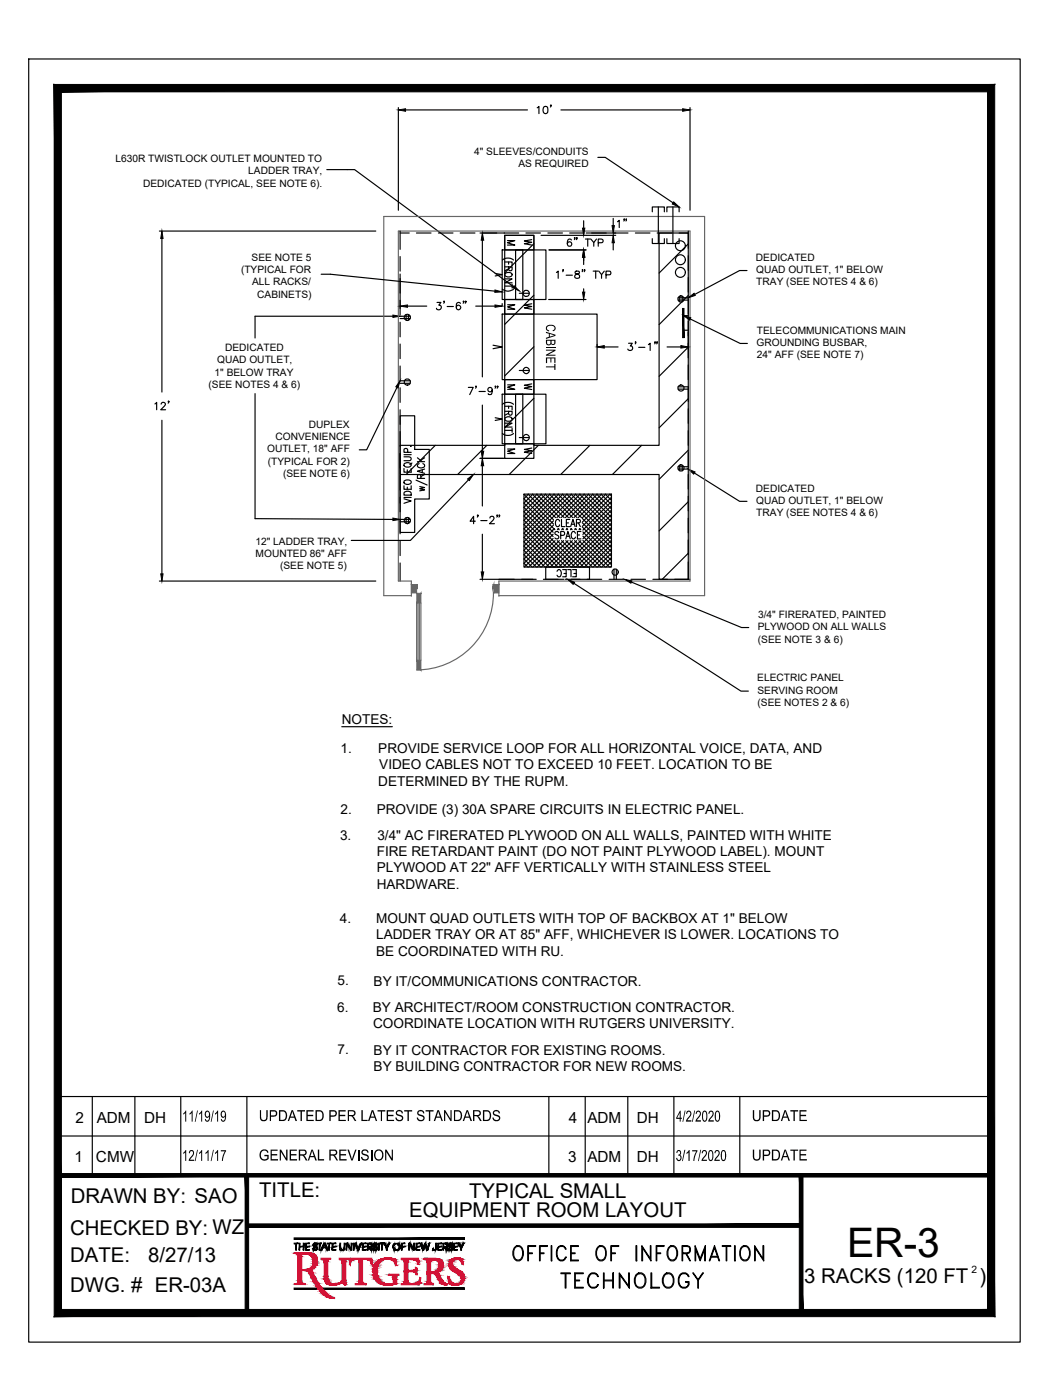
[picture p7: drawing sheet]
<svg xmlns="http://www.w3.org/2000/svg" width="229mm" height="305mm" viewBox="0 0 229 305" stroke-linecap="round" stroke-linejoin="round" font-family="sans-serif">
<defs><g id="words">
<text font-size="8.9" x="184.4" y="273.6">ER-3</text>
<text font-size="7.1" x="110.4" y="275.9">OFFICE OF INFORMATION</text>
<text font-size="6.6" x="121" y="281.5">TECHNOLOGY</text>
<g font-size="4.4">
<text x="112.9" y="54.7">W</text>
<text x="112.9" y="86.1">W</text>
<text x="119.9" y="126.6">ELEC</text>
<text x="15.4" y="261.9">DRAWN BY: SAO</text>
<text x="56.4" y="260.6">TITLE:</text>
<text x="102.1" y="260.9">TYPICAL SMALL</text>
<text x="15.3" y="268.8">CHECKED BY: WZ</text>
<text x="89.1" y="264.9">EQUIPMENT ROOM LAYOUT</text>
<text x="15.3" y="274.8">DATE:</text>
<text x="32.3" y="274.8">8/27/13</text>
<text x="15.3" y="281.3">DWG. # ER-03A</text>
<text x="175.1" y="279.3">3 RACKS (120 FT )</text>
</g>
<g font-size="4">
<text x="109.4" y="54.7">M</text>
<text x="112.9" y="68.4">W</text>
<text x="109.4" y="86.1">M</text>
<text x="112.9" y="99.8">W</text>
</g>
<g font-size="3.7">
<text x="39.6" y="244.2">11/19/19</text>
<text x="56.3" y="244.1">UPDATED PER LATEST STANDARDS</text>
<text x="147.2" y="244.2">4/2/2020</text>
<text x="163.7" y="244.1">UPDATE</text>
<text x="39.6" y="252.7">12/11/17</text>
<text x="56.3" y="252.7">GENERAL REVISION</text>
<text x="147.1" y="252.7">3/17/2020</text>
<text x="163.7" y="252.7">UPDATE</text>
</g>
<g font-size="3.5">
<text x="109.4" y="68.4">M</text>
<text x="109.4" y="99.8">M</text>
</g>
<g font-size="3.3">
<text x="16.5" y="244.5">2</text>
<text x="21.1" y="244.5">ADM</text>
<text x="31.4" y="244.5">DH</text>
<text x="123.9" y="244.5">4</text>
<text x="127.9" y="244.5">ADM</text>
<text x="138.7" y="244.5">DH</text>
<text x="16.2" y="253.1">1</text>
<text x="20.9" y="253.1">CMW</text>
<text x="123.7" y="253.1">3</text>
<text x="127.9" y="253">ADM</text>
<text x="138.7" y="253">DH</text>
</g>
<text font-size="3.2" x="118.9" y="70.6" transform="rotate(90 118.9 70.6)">CABINET</text>
<g font-size="3">
<text x="74.4" y="157.6">NOTES:</text>
<text x="74.2" y="163.9">1.</text>
<text x="82.4" y="164">PROVIDE SERVICE LOOP FOR ALL HORIZONTAL VOICE, DATA, AND</text>
<text x="82.6" y="167.5">VIDEO CABLES NOT TO EXCEED 10 FEET. LOCATION TO BE</text>
<text x="82.4" y="171">DETERMINED BY THE RUPM.</text>
<text x="74.2" y="177.1">2.</text>
<text x="82" y="177.3">PROVIDE (3) 30A SPARE CIRCUITS IN ELECTRIC PANEL.</text>
<text x="74" y="182.9">3.</text>
<text x="82.2" y="182.8">3/4&quot; AC FIRERATED PLYWOOD ON ALL WALLS, PAINTED WITH WHITE</text>
<text x="82" y="186.4">FIRE RETARDANT PAINT (DO NOT PAINT PLYWOOD LABEL). MOUNT</text>
<text x="82" y="189.9">PLYWOOD AT 22&quot; AFF VERTICALLY WITH STAINLESS STEEL</text>
<text x="82" y="193.5">HARDWARE.</text>
<text x="74" y="200.8">4.</text>
<text x="81.9" y="201">MOUNT QUAD OUTLETS WITH TOP OF BACKBOX AT 1&quot; BELOW</text>
<text x="81.9" y="204.5">LADDER TRAY OR AT 85&quot; AFF, WHICHEVER IS LOWER. LOCATIONS TO</text>
<text x="81.9" y="208.1">BE COORDINATED WITH RU.</text>
<text x="73.5" y="214.5">5.</text>
<text x="81.4" y="214.6">BY IT/COMMUNICATIONS CONTRACTOR.</text>
<text x="73.4" y="220.2">6.</text>
<text x="81.2" y="220.3">BY ARCHITECT/ROOM CONSTRUCTION CONTRACTOR.</text>
<text x="81.2" y="223.8">COORDINATE LOCATION WITH RUTGERS UNIVERSITY.</text>
<text x="73.5" y="229.5">7.</text>
<text x="81.4" y="229.6">BY IT CONTRACTOR FOR EXISTING ROOMS.</text>
<text x="81.4" y="233.2">BY BUILDING CONTRACTOR FOR NEW ROOMS.</text>
</g>
<g font-size="2.2">
<text x="25.1" y="35.3">L630R TWISTLOCK OUTLET MOUNTED TO</text>
<text x="103.2" y="33.7">4&quot; SLEEVES/CONDUITS</text>
<text x="31.1" y="40.7">DEDICATED (TYPICAL, SEE NOTE 6).</text>
<text x="54" y="38">LADDER TRAY,</text>
<text x="112.9" y="36.3">AS REQUIRED</text>
<text x="52.5" y="59.5">(TYPICAL FOR</text>
<text x="54.8" y="56.8">SEE NOTE 5</text>
<text x="164.6" y="56.8">DEDICATED</text>
<text x="164.6" y="59.5">QUAD OUTLET, 1&quot; BELOW</text>
<text x="54.9" y="62.1">ALL RACKS/</text>
<text x="56" y="64.8">CABINETS)</text>
<text x="164.7" y="62.1">TRAY (SEE NOTES 4 &amp; 6)</text>
<text x="49" y="76.4">DEDICATED</text>
<text x="164.7" y="75.3">GROUNDING BUSBAR,</text>
<text x="164.8" y="72.7">TELECOMMUNICATIONS MAIN</text>
<text x="164.8" y="78">24&quot; AFF (SEE NOTE 7)</text>
<text x="46.7" y="81.8">1&quot; BELOW TRAY</text>
<text x="47.3" y="79.1">QUAD OUTLET,</text>
<text x="45.4" y="84.5">(SEE NOTES 4 &amp; 6)</text>
<text x="60" y="95.8">CONVENIENCE</text>
<text x="67.3" y="93.1">DUPLEX</text>
<text x="58.2" y="98.5">OUTLET, 18&quot; AFF</text>
<text x="58.3" y="101.1">(TYPICAL FOR 2)</text>
<text x="61.6" y="103.8">(SEE NOTE 6)</text>
<text x="164.6" y="107.1">DEDICATED</text>
<text x="164.6" y="109.7">QUAD OUTLET, 1&quot; BELOW</text>
<text x="164.7" y="112.4">TRAY (SEE NOTES 4 &amp; 6)</text>
<text x="55.6" y="118.6">12&quot; LADDER TRAY,</text>
<text x="55.7" y="121.3">MOUNTED 86&quot; AFF</text>
<text x="61" y="123.9">(SEE NOTE 5)</text>
<text x="165" y="137.2">PLYWOOD ON ALL WALLS</text>
<text x="165" y="134.5">3/4&quot; FIRERATED, PAINTED</text>
<text x="165" y="139.9">(SEE NOTE 3 &amp; 6)</text>
<text x="164.9" y="148.4">ELECTRIC PANEL</text>
<text x="164.9" y="151">SERVING ROOM</text>
<text x="164.9" y="153.7">(SEE NOTES 2 &amp; 6)</text>
<text x="211.5" y="277.1">2</text>
</g>
</g></defs>
<!-- layer: BORDER -->
<g fill="#000" stroke="#000" stroke-width=".22">
<path d="M12.6 255.5v.8l203.2-.8zM12.6 256.3l203.2-.8v.8z"/>
<path d="M53.4 255.9l.7 29.9v-29.9zM53.4 255.9l.7 29.9h-.7z"/>
<path d="M174 255.9l.8 29.9v-29.9zM174 255.9l.8 29.9h-.8z"/>
<path d="M53.7 266.5v.7l120.7-.7zM53.7 267.2l120.7-.7v.7z"/>
<path d="M11.8 286.7h204.8l-1.6-1.6zM13.4 285.1h201.6l-203.2 1.6zM11.8 18.4v268.3l1.6-1.6zM11.8 18.4l1.6 1.6v265.1zM11.8 18.4l1.6 1.6 203.2-1.6zM13.4 20l203.2-1.6-1.6 1.6zM216.6 18.4l-1.6 1.6 1.6 266.7zM215 20l1.6 266.7-1.6-1.6z"/>
</g>
<g fill="none" stroke="#000" stroke-width=".25">
<path d="M6.3 12.8h215.8v279.4h-215.8zM12.6 238.7h203.2M20.1 238.7v17.2M29.4 238.7v17.2M39.4 238.7v17.2M53.7 238.7v17.2M119.5 238.7v17.2M127.4 238.7v17.2M136.7 238.7v17.2M146.7 238.7v17.2M161.1 238.7v17.2M12.6 255.9v-8.6v8.6"/>
<path d="M12.6 247.3h203.2"/>
</g>
<!-- layer: RUTGERS -->
<g fill="#000" stroke="#000" stroke-width=".22">
<path d="M74.9 272l.1-.1zM80.8 272.1l.1-.1zM83.8 270.9l-.1 .1zM85.9 270.9l.1-.1zM86.6 270.8l.1-.1zM98.4 271.8l.1-.1zM100.1 271.3l.1-.1z"/>
<path d="M64 269.5v.3l37.1-.3zM64 269.8l37.1-.3v.3z"/>
<path d="M64 270.7v.1l.9-.1zM64 270.8l.9-.1v.1z"/>
<path d="M64.4 270.8v1.4l.1-1.4zM64.5 270.8v1.4h-.1z"/>
<path d="M65.1 270.7v1.5l.2-1.5zM65.3 270.7v1.5h-.2z"/>
<path d="M65.3 271.3v.2l.7-.2zM65.3 271.5l.7-.2v.2z"/>
<path d="M66 270.7v1.5l.2-1.5zM66.2 270.7v1.5h-.2z"/>
<path d="M66.5 270.7v.1l.9-.1zM66.5 270.8l.9-.1v.1z"/>
<path d="M66.5 270.8v1.4l.2-1.4zM66.7 270.8v1.4h-.2z"/>
<path d="M66.7 271.3v.2l.7-.2zM66.7 271.5l.7-.2v.2z"/>
<path d="M66.7 272v.2l.7-.2zM66.7 272.2l.7-.2v.2z"/>
<path d="M68.1 271.8h.2zM68.1 271.8h.2z"/>
<path d="M68.2 270.9v.3zM68.2 270.9v.3z"/>
<path d="M68.2 271.8v.2zM68.3 271.8l-.1 .2z"/>
<path d="M68.2 270.8v.5zM68.3 270.8l-.1 .5z"/>
<path d="M68.2 272v.1zM68.3 272l-.1 .1z"/>
<path d="M68.3 270.7v.7zM68.3 270.7v.7z"/>
<path d="M68.3 271.8v.4zM68.3 271.8v.4z"/>
<path d="M68.3 270.7v.2l.1-.2zM68.4 270.7v.2h-.1z"/>
<path d="M68.3 271.2v.2zM68.4 271.2l-.1 .2z"/>
<path d="M68.3 271.9v.3zM68.4 271.9l-.1 .3z"/>
<path d="M68.4 271.2v.2zM68.4 271.2v.2z"/>
<path d="M68.4 272v.2zM68.4 272v.2z"/>
<path d="M68.4 270.7v.1l.3-.1zM68.4 270.8l.3-.1v.1z"/>
<path d="M68.4 271.3v.2l.3-.2zM68.4 271.5l.3-.2v.2z"/>
<path d="M68.4 272v.2l.3-.2zM68.4 272.2l.3-.2v.2z"/>
<path d="M68.7 270.7h.1zM68.7 270.8l.1-.1z"/>
<path d="M68.7 271.3v.2l.1-.2zM68.8 271.3l-.1 .2z"/>
<path d="M68.7 272v.2zM68.8 272l-.1 .2z"/>
<path d="M68.8 270.7v.2l.1-.2zM68.9 270.7l-.1 .2z"/>
<path d="M68.8 271.4v.2zM68.9 271.4l-.1 .2z"/>
<path d="M68.8 272v.1l.1-.1zM68.9 272l-.1 .1z"/>
<path d="M68.9 271.5v.2zM68.9 271.5v.2z"/>
<path d="M68.9 270.8v.2zM68.9 270.8v.2z"/>
<path d="M68.9 271.8v.3zM68.9 271.8v.3z"/>
<path d="M68.9 270.9v.1zM69 270.9l-.1 .1z"/>
<path d="M68.9 271.5v.5zM69 271.5l-.1 .5z"/>
<path d="M69 271.5v.5zM69 271.5v.5z"/>
<path d="M69 271.7v.1zM69.1 271.7l-.1 .1z"/>
<path d="M69.2 270.7v.1l.8-.1zM69.2 270.8l.8-.1v.1z"/>
<path d="M69.5 270.8v1.4l.2-1.4zM69.7 270.8v1.4h-.2z"/>
<path d="M69.9 272v.2zM70 272l-.1 .2z"/>
<path d="M70 271.9v.3zM70 271.9v.3z"/>
<path d="M70 271.8v.4zM70 271.8v.4z"/>
<path d="M70 271.7v.4zM70.1 271.7l-.1 .4z"/>
<path d="M70.1 271.5v.5zM70.2 271.5l-.1 .5z"/>
<path d="M70.2 271.5v.3zM70.2 271.5v.3z"/>
<path d="M70.2 271.3v.5zM70.3 271.3l-.1 .5z"/>
<path d="M70.3 271.2v.5zM70.3 271.2v.5z"/>
<path d="M70.3 271.1v.4zM70.4 271.1l-.1 .4z"/>
<path d="M70.3 271.5v.2l.6-.2zM70.3 271.7l.6-.2v.2z"/>
<path d="M70.4 270.9v.4zM70.4 270.9v.4z"/>
<path d="M70.4 270.8v.4zM70.5 270.8l-.1 .4z"/>
<path d="M70.5 270.7v.5zM70.5 270.7v.5z"/>
<path d="M70.5 270.7v.2l.2-.2zM70.7 270.7v.2h-.2z"/>
<path d="M70.7 270.7v.5zM70.8 270.7l-.1 .5z"/>
<path d="M70.8 270.8v.4zM70.9 270.8l-.1 .4z"/>
<path d="M70.9 270.9v.4zM70.9 270.9v.4z"/>
<path d="M70.9 271.1v.4zM70.9 271.1v.4z"/>
<path d="M70.9 271.2v.5zM71 271.2l-.1 .5z"/>
<path d="M71 271.3v.4zM71 271.3v.4z"/>
<path d="M71 271.4v.4zM71.1 271.4l-.1 .4z"/>
<path d="M71.1 271.5v.4zM71.1 271.5v.4z"/>
<path d="M71.1 271.7v.3zM71.2 271.7l-.1 .3z"/>
<path d="M71.2 271.8v.3zM71.2 271.8v.3z"/>
<path d="M71.2 270.7v.1l.9-.1zM71.2 270.8l.9-.1v.1z"/>
<path d="M71.2 271.9v.3zM71.3 271.9l-.1 .3z"/>
<path d="M71.3 272v.2zM71.4 272l-.1 .2z"/>
<path d="M71.6 270.8v1.4l.1-1.4zM71.7 270.8v1.4h-.1z"/>
<path d="M72.3 270.7v.1l.8-.1zM72.3 270.8l.8-.1v.1z"/>
<path d="M72.3 270.8v1.4l.2-1.4zM72.5 270.8v1.4h-.2z"/>
<path d="M72.5 271.3v.2l.6-.2zM72.5 271.5l.6-.2v.2z"/>
<path d="M72.5 272v.2l.6-.2zM72.5 272.2l.6-.2v.2z"/>
<path d="M74 270.7v1.1l.2-1.1zM74.2 270.7v1.1h-.2z"/>
<path d="M74 271.8v.2l.2-.2zM74.2 271.8v.2h-.2z"/>
<path d="M74.2 271.8v.2zM74.2 271.8v.2z"/>
<path d="M74.2 271.8v.4zM74.2 271.8v.4z"/>
<path d="M74.2 272v.2zM74.3 272l-.1 .2z"/>
<path d="M74.3 272v.2zM74.4 272l-.1 .2z"/>
<path d="M74.4 272v.2l.3-.2zM74.4 272.2l.3-.2v.2z"/>
<path d="M74.7 272v.2zM74.7 272v.2z"/>
<path d="M74.7 272v.2zM74.8 272l-.1 .2z"/>
<path d="M74.8 271.9v.3zM74.9 271.9l-.1 .3z"/>
<path d="M74.9 271.8v.3zM74.9 271.8v.3z"/>
<path d="M74.9 270.7v1.2l.2-1.2zM75.1 270.7v1.2h-.2z"/>
<path d="M75.4 270.7v.2l.2-.2zM75.6 270.7v.2h-.2z"/>
<path d="M75.4 270.9v1.3l.1-1.3zM75.5 270.9v1.3h-.1z"/>
<path d="M75.6 270.7v.3zM75.6 270.7v.3z"/>
<path d="M75.6 270.8v.2zM75.7 270.8l-.1 .2z"/>
<path d="M75.7 270.8v.4zM75.7 270.8v.4z"/>
<path d="M75.7 270.9v.3zM75.8 270.9l-.1 .3z"/>
<path d="M75.8 271v.2zM75.8 271v.2z"/>
<path d="M75.8 271.1v.2zM75.9 271.1l-.1 .2z"/>
<path d="M75.9 271.2v.2zM75.9 271.2v.2z"/>
<path d="M75.9 271.2v.3zM76 271.2l-.1 .3z"/>
<path d="M76 271.3v.2zM76 271.3v.2z"/>
<path d="M76 271.3v.4zM76.1 271.3l-.1 .4z"/>
<path d="M76.1 271.5v.2zM76.1 271.5v.2z"/>
<path d="M76.1 271.5v.3zM76.2 271.5l-.1 .3z"/>
<path d="M76.2 271.6v.2zM76.2 271.6v.2z"/>
<path d="M76.2 271.7v.2zM76.3 271.7l-.1 .2z"/>
<path d="M76.3 271.8v.2zM76.4 271.8l-.1 .2z"/>
<path d="M76.4 271.8v.2zM76.4 271.8v.2z"/>
<path d="M76.4 271.9v.3zM76.4 271.9v.3z"/>
<path d="M76.4 270.7v1.5l.2-1.5zM76.6 270.7v1.5h-.2z"/>
<path d="M76.9 270.7v1.5l.2-1.5zM77.1 270.7v1.5h-.2z"/>
<path d="M77.3 270.7h.2zM77.3 270.7h.2z"/>
<path d="M77.4 270.7h.1zM77.4 270.8l.1-.1z"/>
<path d="M77.4 270.8v.2zM77.5 270.8l-.1 .2z"/>
<path d="M77.5 270.9v.3zM77.6 270.9l-.1 .3z"/>
<path d="M77.6 271v.3zM77.6 271v.3z"/>
<path d="M77.6 271.2v.3zM77.7 271.2l-.1 .3z"/>
<path d="M77.7 271.3v.3zM77.7 271.3v.3z"/>
<path d="M77.7 271.4v.4zM77.8 271.4l-.1 .4z"/>
<path d="M77.8 271.5v.3zM77.8 271.5v.3z"/>
<path d="M77.8 271.7v.3zM77.9 271.7l-.1 .3z"/>
<path d="M77.9 271.8v.3zM77.9 271.8v.3z"/>
<path d="M77.9 272v.2zM78 272l-.1 .2z"/>
<path d="M78 271.8v.4zM78.1 271.8l-.1 .4z"/>
<path d="M78.1 271.7v.4zM78.1 271.7v.4z"/>
<path d="M78.1 271.6v.4zM78.2 271.6l-.1 .4z"/>
<path d="M78.2 271.5v.3zM78.2 271.5v.3z"/>
<path d="M78.2 271.3v.2l.2-.2zM78.2 271.5l.2-.2v.2z"/>
<path d="M78.2 271.5h.1zM78.2 271.6l.1-.1z"/>
<path d="M78.2 271.6v.2zM78.3 271.6l-.1 .2z"/>
<path d="M78.3 271.2h.1zM78.3 271.3l.1-.1z"/>
<path d="M78.3 271.1v.1l.2-.1zM78.5 271.1l-.2 .1z"/>
<path d="M78.4 271h.2zM78.4 271.1l.2-.1z"/>
<path d="M78.4 270.8v.2l.2-.2zM78.4 271l.2-.2v.2z"/>
<path d="M78.5 270.7h.1zM78.5 270.8l.1-.1z"/>
<path d="M78.6 270.7h.1zM78.6 270.7h.1z"/>
<path d="M78.9 270.7v.1l.8-.1zM78.9 270.8l.8-.1v.1z"/>
<path d="M78.9 270.8v1.4l.2-1.4zM79.1 270.8v1.4h-.2z"/>
<path d="M79.1 271.3v.2l.6-.2zM79.1 271.5l.6-.2v.2z"/>
<path d="M79.1 272v.2l.6-.2zM79.1 272.2l.6-.2v.2z"/>
<path d="M80 270.7v.1l.6-.1zM80 270.8l.6-.1v.1z"/>
<path d="M80 270.8v1.4l.2-1.4zM80.2 270.8v1.4h-.2z"/>
<path d="M80.3 271.5h.4zM80.3 271.5h.4z"/>
<path d="M80.4 271.5h.3zM80.4 271.6l.3-.1z"/>
<path d="M80.4 271.6h.2zM80.4 271.7l.2-.1z"/>
<path d="M80.5 271.7h.2zM80.5 271.8l.2-.1z"/>
<path d="M80.5 271.8h.2zM80.5 271.8h.2z"/>
<path d="M80.6 271.8h.2zM80.6 271.8h.2z"/>
<path d="M80.6 270.7v.1zM80.7 270.7l-.1 .1z"/>
<path d="M80.6 271.8h.2zM80.6 271.9l.2-.1z"/>
<path d="M80.7 271.9h.1zM80.7 272l.1-.1z"/>
<path d="M80.7 270.7h.1zM80.7 270.8l.1-.1z"/>
<path d="M80.7 271.5v.1zM80.8 271.5l-.1 .1z"/>
<path d="M80.7 272h.2zM80.7 272h.2z"/>
<path d="M80.8 271.4v.1zM80.9 271.4l-.1 .1z"/>
<path d="M80.8 270.8v.1zM80.9 270.8l-.1 .1z"/>
<path d="M80.9 270.9v.2zM80.9 270.9v.2z"/>
<path d="M80.9 271.2v.3zM80.9 271.2v.3z"/>
<path d="M80.9 272v.2zM80.9 272v.2z"/>
<path d="M80.9 270.8v.7zM81 270.8l-.1 .7z"/>
<path d="M80.9 272v.2zM81 272l-.1 .2z"/>
<path d="M81 270.9v.5zM81.1 270.9l-.1 .5z"/>
<path d="M81.1 271.1v.2zM81.1 271.1v.2z"/>
<path d="M81.2 271.8h.2zM81.2 271.8h.2z"/>
<path d="M81.2 271v.2zM81.3 271l-.1 .2z"/>
<path d="M81.2 271.8v.2l.2-.2zM81.4 271.8l-.2 .2z"/>
<path d="M81.3 270.8v.5zM81.4 270.8l-.1 .5z"/>
<path d="M81.3 272v.1zM81.4 272l-.1 .1z"/>
<path d="M81.4 270.7v.7zM81.4 270.7v.7z"/>
<path d="M81.4 271.8v.4zM81.4 271.8v.4z"/>
<path d="M81.4 270.7v.2zM81.5 270.7l-.1 .2z"/>
<path d="M81.4 271.2v.2zM81.4 271.2v.2z"/>
<path d="M81.4 271.9v.3zM81.4 271.9v.3z"/>
<path d="M81.4 271.2v.2zM81.5 271.2l-.1 .2z"/>
<path d="M81.4 272v.2zM81.5 272l-.1 .2z"/>
<path d="M81.5 270.7v.1l.2-.1zM81.5 270.8l.2-.1v.1z"/>
<path d="M81.5 271.3v.2l.2-.2zM81.5 271.5l.2-.2v.2z"/>
<path d="M81.5 272v.2l.4-.2zM81.5 272.2l.4-.2v.2z"/>
<path d="M81.7 270.7h.2zM81.7 270.8l.2-.1z"/>
<path d="M81.7 271.3v.2l.2-.2zM81.7 271.5l.2-.2v.2z"/>
<path d="M81.7 270.8h.2zM81.7 270.8h.2z"/>
<path d="M81.9 270.7v.2zM81.9 270.7v.2z"/>
<path d="M81.9 271.4v.1zM81.9 271.4v.1z"/>
<path d="M81.9 272v.2zM81.9 272v.2z"/>
<path d="M81.9 271.5v.2zM82 271.5l-.1 .2z"/>
<path d="M81.9 272v.1zM81.9 272v.1z"/>
<path d="M81.9 270.8v.2zM82 270.8l-.1 .2z"/>
<path d="M81.9 271.8v.3zM82 271.8l-.1 .3z"/>
<path d="M82 270.9v.1zM82.1 270.9l-.1 .1z"/>
<path d="M82 271.5v.6zM82.1 271.5l-.1 .6z"/>
<path d="M82.1 271.5v.5zM82.1 271.5v.5z"/>
<path d="M82.1 271.7v.1zM82.2 271.7l-.1 .1z"/>
<path d="M82.4 270.7v1.5l.2-1.5zM82.6 270.7v1.5h-.2z"/>
<path d="M82.7 270.7h1.1zM82.7 270.7h1.1z"/>
<path d="M82.7 270.7h.9zM82.7 270.8l.9-.1z"/>
<path d="M83.1 270.8v1.4l.1-1.4zM83.2 270.8v1.4h-.1z"/>
<path d="M83.6 270.7h.2zM83.6 270.8l.2-.1z"/>
<path d="M83.7 270.8v.1l.1-.1zM83.7 270.9l.1-.1z"/>
<path d="M83.8 270.7v.4zM83.8 270.7v.4z"/>
<path d="M83.8 270.8v.4zM83.9 270.8l-.1 .4z"/>
<path d="M83.9 270.9v.3zM83.9 270.9v.3z"/>
<path d="M83.9 271v.3zM84 271l-.1 .3z"/>
<path d="M84 271.2v.3zM84.1 271.2l-.1 .3z"/>
<path d="M84.1 271.2v.3zM84.1 271.2v.3z"/>
<path d="M84.1 271.3v.4zM84.1 271.3v.4z"/>
<path d="M84.1 271.5v.7zM84.2 271.5l-.1 .7z"/>
<path d="M84.2 271.5v.7zM84.3 271.5l-.1 .7z"/>
<path d="M84.3 271.4v.8zM84.3 271.4v.8z"/>
<path d="M84.3 271.3v.4zM84.4 271.3l-.1 .4z"/>
<path d="M84.4 271.2v.3zM84.4 271.2v.3z"/>
<path d="M84.4 271.1v.4zM84.4 271.1v.4z"/>
<path d="M84.4 271v.3zM84.5 271l-.1 .3z"/>
<path d="M84.5 270.9v.3zM84.6 270.9l-.1 .3z"/>
<path d="M84.6 270.8v.4zM84.6 270.8v.4z"/>
<path d="M84.6 270.7v.3zM84.7 270.7l-.1 .3z"/>
<path d="M84.7 270.7h.1zM84.7 270.7h.1z"/>
<path d="M84.7 270.7h.1zM84.7 270.8l.1-.1z"/>
<path d="M84.7 270.8v.1zM84.7 270.8v.1z"/>
<path d="M85.5 271.3v.2zM85.6 271.3l-.1 .2z"/>
<path d="M85.6 271.2v.5zM85.6 271.2v.5z"/>
<path d="M85.6 271v.8zM85.7 271l-.1 .8z"/>
<path d="M85.7 270.9v.3zM85.7 270.9v.3z"/>
<path d="M85.7 271.5v.4zM85.7 271.5v.4z"/>
<path d="M85.7 270.9v.3zM85.8 270.9l-.1 .3z"/>
<path d="M85.7 271.8v.2zM85.8 271.8l-.1 .2z"/>
<path d="M85.8 270.8v.2zM85.8 270.8v.2z"/>
<path d="M85.8 271.8v.2zM85.8 271.8v.2z"/>
<path d="M85.8 270.8v.2zM85.9 270.8l-.1 .2z"/>
<path d="M85.8 271.9v.2zM85.9 271.9l-.1 .2z"/>
<path d="M85.9 270.7h.2zM85.9 270.8l.2-.1z"/>
<path d="M85.9 272v.1zM86 272l-.1 .1z"/>
<path d="M86 272v.2l.1-.2zM86.1 272l-.1 .2z"/>
<path d="M86.1 270.7h.5zM86.1 270.8l.5-.1z"/>
<path d="M86.1 272v.2l.5-.2zM86.1 272.2l.5-.2v.2z"/>
<path d="M86.6 272v.2l.1-.2zM86.7 272l-.1 .2z"/>
<path d="M86.7 270.8v.1l.1-.1zM86.8 270.8l-.1 .1z"/>
<path d="M86.7 272v.2zM86.8 272l-.1 .2z"/>
<path d="M86.8 271.9v.3zM86.8 271.9v.3z"/>
<path d="M86.8 270.8v.2zM86.9 270.8l-.1 .2z"/>
<path d="M86.8 271.8v.3zM86.9 271.8l-.1 .3z"/>
<path d="M86.9 270.9v.2zM86.9 270.9v.2z"/>
<path d="M86.9 271.8v.2zM86.9 271.8v.2z"/>
<path d="M86.9 270.9v.3zM86.9 270.9v.3z"/>
<path d="M86.9 271.7v.3zM86.9 271.7v.3z"/>
<path d="M86.9 271v.3zM87 271l-.1 .3z"/>
<path d="M86.9 271.5v.5zM87 271.5l-.1 .5z"/>
<path d="M87 271v.9zM87.1 271l-.1 .9z"/>
<path d="M87.1 271.2v.6zM87.1 271.2v.6z"/>
<path d="M87.1 271.3v.3zM87.2 271.3l-.1 .3z"/>
<path d="M87.4 270.7v.1l.8-.1zM87.4 270.8l.8-.1v.1z"/>
<path d="M87.4 270.8v1.4l.2-1.4zM87.6 270.8v1.4h-.2z"/>
<path d="M87.6 271.3v.2l.6-.2zM87.6 271.5l.6-.2v.2z"/>
<path d="M89 270.7v.2l.2-.2zM89.2 270.7v.2h-.2z"/>
<path d="M89 270.9v1.3l.1-1.3zM89.1 270.9v1.3h-.1z"/>
<path d="M89.2 270.7v.3zM89.3 270.7l-.1 .3z"/>
<path d="M89.3 270.8v.2zM89.3 270.8v.2z"/>
<path d="M89.3 270.8v.4zM89.4 270.8l-.1 .4z"/>
<path d="M89.4 270.9v.3zM89.4 270.9v.3z"/>
<path d="M89.4 271v.2zM89.4 271v.2z"/>
<path d="M89.4 271.1v.2zM89.5 271.1l-.1 .2z"/>
<path d="M89.5 271.2v.2zM89.6 271.2l-.1 .2z"/>
<path d="M89.6 271.2v.3zM89.6 271.2v.3z"/>
<path d="M89.6 271.3v.2zM89.6 271.3v.2z"/>
<path d="M89.6 271.3v.4zM89.7 271.3l-.1 .4z"/>
<path d="M89.7 271.5v.2zM89.8 271.5l-.1 .2z"/>
<path d="M89.8 271.5v.3zM89.8 271.5v.3z"/>
<path d="M89.8 271.6v.2zM89.9 271.6l-.1 .2z"/>
<path d="M89.9 271.7v.2zM89.9 271.7v.2z"/>
<path d="M89.9 271.8v.2zM90 271.8l-.1 .2z"/>
<path d="M90 271.8v.2zM90 271.8v.2z"/>
<path d="M90 271.9v.3zM90.1 271.9l-.1 .3z"/>
<path d="M90.1 270.7v1.5l.1-1.5zM90.2 270.7v1.5h-.1z"/>
<path d="M90.6 270.7v.1l.8-.1zM90.6 270.8l.8-.1v.1z"/>
<path d="M90.6 270.8v1.4l.1-1.4zM90.7 270.8v1.4h-.1z"/>
<path d="M90.7 271.3v.2l.7-.2zM90.7 271.5l.7-.2v.2z"/>
<path d="M90.7 272v.2l.7-.2zM90.7 272.2l.7-.2v.2z"/>
<path d="M91.6 270.7h.2zM91.6 270.7h.2z"/>
<path d="M91.6 270.7v.2l.2-.2zM91.8 270.7v.2h-.2z"/>
<path d="M91.7 270.9v.3l.1-.3zM91.8 270.9v.3h-.1z"/>
<path d="M91.8 271.2v.1l.1-.1zM91.9 271.2l-.1 .1z"/>
<path d="M91.8 271.3v.2zM91.9 271.3l-.1 .2z"/>
<path d="M91.8 271.5v.2zM91.9 271.5l-.1 .2z"/>
<path d="M91.9 271.3v.6zM92 271.3l-.1 .6z"/>
<path d="M92 271.5v.6zM92 271.5v.6z"/>
<path d="M92 271.7v.5zM92.1 271.7l-.1 .5z"/>
<path d="M92.1 271.9v.3zM92.1 271.9v.3z"/>
<path d="M92.1 271.7v.5zM92.2 271.7l-.1 .5z"/>
<path d="M92.2 271.5v.6zM92.3 271.5l-.1 .6z"/>
<path d="M92.3 271.3v.6zM92.3 271.3v.6z"/>
<path d="M92.3 271.2v.6zM92.4 271.2l-.1 .6z"/>
<path d="M92.4 270.9v.6zM92.4 270.9v.6z"/>
<path d="M92.4 270.7v.6zM92.5 270.7l-.1 .6z"/>
<path d="M92.5 270.7v.3l.1-.3zM92.6 270.7v.3h-.1z"/>
<path d="M92.5 271v.2zM92.5 271v.2z"/>
<path d="M92.6 270.7v.5zM92.7 270.7l-.1 .5z"/>
<path d="M92.7 270.9v.4zM92.7 270.9v.4z"/>
<path d="M92.7 271.2v.3zM92.8 271.2l-.1 .3z"/>
<path d="M92.8 271.3v.5zM92.8 271.3v.5z"/>
<path d="M92.8 271.5v.4zM92.9 271.5l-.1 .4z"/>
<path d="M92.9 271.7v.4zM92.9 271.7v.4z"/>
<path d="M92.9 271.9v.3l.1-.3zM93 271.9v.3h-.1z"/>
<path d="M93 271.8v.4zM93.1 271.8l-.1 .4z"/>
<path d="M93.1 271.5v.7zM93.1 271.5v.7z"/>
<path d="M93.1 271.4v.7zM93.2 271.4l-.1 .7z"/>
<path d="M93.2 271.2v.7zM93.2 271.2v.7z"/>
<path d="M93.2 271.1v.6zM93.3 271.1l-.1 .6z"/>
<path d="M93.3 270.9v.6zM93.3 270.9v.6z"/>
<path d="M93.3 270.7v.2l.2-.2zM93.5 270.7v.2h-.2z"/>
<path d="M93.3 270.9v.3zM93.4 270.9l-.1 .3z"/>
<path d="M93.3 271.2v.1zM93.4 271.2l-.1 .1z"/>
<path d="M93.4 270.7h.1zM93.4 270.7h.1z"/>
<path d="M94.2 271.8v.2l.1-.2zM94.3 271.8v.2h-.1z"/>
<path d="M94.3 272v.1zM94.3 272v.1z"/>
<path d="M94.3 272v.2zM94.4 272l-.1 .2z"/>
<path d="M94.4 272v.2l.4-.2zM94.4 272.2l.4-.2v.2z"/>
<path d="M94.8 272v.2zM94.8 272v.2z"/>
<path d="M94.8 271.8v.4zM94.9 271.8l-.1 .4z"/>
<path d="M94.9 270.7v1.1l.1-1.1zM95 270.7v1.1h-.1z"/>
<path d="M94.9 271.8v.2l.1-.2zM95 271.8v.2h-.1z"/>
<path d="M95.3 270.7v.1l.9-.1zM95.3 270.8l.9-.1v.1z"/>
<path d="M95.3 270.8v1.4l.2-1.4zM95.5 270.8v1.4h-.2z"/>
<path d="M95.5 271.3v.2l.6-.2zM95.5 271.5l.6-.2v.2z"/>
<path d="M95.5 272v.2l.7-.2zM95.5 272.2l.7-.2v.2z"/>
<path d="M96.5 270.7v.1l.6-.1zM96.5 270.8l.6-.1v.1z"/>
<path d="M96.5 270.8v1.4l.1-1.4zM96.6 270.8v1.4h-.1z"/>
<path d="M96.8 271.5h.3zM96.8 271.5h.3z"/>
<path d="M96.8 271.5h.3zM96.8 271.6l.3-.1z"/>
<path d="M96.8 271.6v.1l.3-.1zM96.8 271.7l.3-.1v.1z"/>
<path d="M96.9 271.7h.2zM96.9 271.8l.2-.1z"/>
<path d="M97 271.8v.1zM97.1 271.8l-.1 .1z"/>
<path d="M97.1 270.7v.1zM97.1 270.7v.1z"/>
<path d="M97.1 271.7v.3zM97.1 271.7v.3z"/>
<path d="M97.1 271.8v.2zM97.1 271.8v.2z"/>
<path d="M97.1 270.7h.2zM97.1 270.8l.2-.1z"/>
<path d="M97.1 271.5v.1zM97.2 271.5l-.1 .1z"/>
<path d="M97.1 271.8v.3zM97.2 271.8l-.1 .3z"/>
<path d="M97.2 271.4v.2zM97.3 271.4l-.1 .2z"/>
<path d="M97.2 271.8v.4zM97.3 271.8l-.1 .4z"/>
<path d="M97.3 270.8v.1zM97.4 270.8l-.1 .1z"/>
<path d="M97.3 271.3v.2zM97.3 271.3v.2z"/>
<path d="M97.3 272v.2zM97.3 272v.2z"/>
<path d="M97.3 270.9v.2zM97.4 270.9l-.1 .2z"/>
<path d="M97.3 271.2v.3zM97.4 271.2l-.1 .3z"/>
<path d="M97.3 272v.2zM97.4 272l-.1 .2z"/>
<path d="M97.4 270.8v.7zM97.4 270.8v.7z"/>
<path d="M97.4 272v.2zM97.4 272v.2z"/>
<path d="M97.4 271v.4zM97.5 271l-.1 .4z"/>
<path d="M97.5 271.1v.2zM97.5 271.1v.2z"/>
<path d="M97.6 271.8h.2zM97.6 271.8h.2z"/>
<path d="M97.7 271v.2zM97.7 271v.2z"/>
<path d="M97.7 271.8v.2zM97.8 271.8l-.1 .2z"/>
<path d="M97.7 270.8v.5zM97.8 270.8l-.1 .5z"/>
<path d="M97.7 272v.1zM97.8 272l-.1 .1z"/>
<path d="M97.8 270.7v.7zM97.8 270.7v.7z"/>
<path d="M97.8 271.8v.4zM97.8 271.8v.4z"/>
<path d="M97.8 270.7v.2l.1-.2zM97.9 270.7v.2h-.1z"/>
<path d="M97.8 271.2v.2zM97.9 271.2l-.1 .2z"/>
<path d="M97.8 271.9v.3zM97.9 271.9l-.1 .3z"/>
<path d="M97.9 271.2v.2zM97.9 271.2v.2z"/>
<path d="M97.9 272v.2zM97.9 272v.2z"/>
<path d="M97.9 270.7v.1l.2-.1zM97.9 270.8l.2-.1z"/>
<path d="M97.9 271.3v.2l.2-.2zM97.9 271.5l.2-.2v.2z"/>
<path d="M97.9 272v.2l.3-.2zM97.9 272.2l.3-.2v.2z"/>
<path d="M98.1 270.7h.2zM98.1 270.8l.2-.1z"/>
<path d="M98.1 271.3v.2l.2-.2zM98.1 271.5l.2-.2v.2z"/>
<path d="M98.2 272v.2zM98.3 272l-.1 .2z"/>
<path d="M98.3 270.7v.2zM98.4 270.7l-.1 .2z"/>
<path d="M98.3 271.4v.1zM98.3 271.4v.1z"/>
<path d="M98.3 271.5v.2l.2-.2zM98.5 271.5v.2h-.2z"/>
<path d="M98.3 272v.1zM98.4 272l-.1 .1z"/>
<path d="M98.4 270.8v.2zM98.5 270.8l-.1 .2z"/>
<path d="M98.4 271.8v.3zM98.5 271.8l-.1 .3z"/>
<path d="M98.5 270.9v.1zM98.5 270.9v.1z"/>
<path d="M98.5 271.5v.6zM98.5 271.5v.6z"/>
<path d="M98.5 271.5v.5zM98.5 271.5v.5z"/>
<path d="M98.5 271.7v.1zM98.6 271.7l-.1 .1z"/>
<path d="M98.8 270.7v.1l.8-.1zM98.8 270.8l.8-.1v.1z"/>
<path d="M98.8 270.8v1.4l.2-1.4zM99 270.8v1.4h-.2z"/>
<path d="M99 271.3v.2l.6-.2zM99 271.5l.6-.2v.2z"/>
<path d="M99 272v.2l.6-.2zM99 272.2l.6-.2v.2z"/>
<path d="M99.8 270.7h.1zM99.8 270.7h.1z"/>
<path d="M99.8 270.7h.2zM99.8 270.8l.2-.1z"/>
<path d="M99.9 270.8v.1l.1-.1zM99.9 270.9l.1-.1z"/>
<path d="M99.9 270.9h.2zM99.9 271l.2-.1z"/>
<path d="M100 271h.1zM100 271.1l.1-.1z"/>
<path d="M100 271.1h.2zM100 271.2l.2-.1z"/>
<path d="M100.1 271.2h.1zM100.1 271.2h.1z"/>
<path d="M100.2 271.2v.3zM100.2 271.2v.3z"/>
<path d="M100.2 271.3v.2zM100.3 271.3l-.1 .2z"/>
<path d="M100.3 271.4v.3zM100.3 271.4v.3z"/>
<path d="M100.3 271.5v.7l.1-.7zM100.4 271.5v.7h-.1z"/>
<path d="M100.4 271.4v.8zM100.5 271.4l-.1 .8z"/>
<path d="M100.5 271.3v.4zM100.5 271.3v.4z"/>
<path d="M100.5 271.2v.3zM100.6 271.2l-.1 .3z"/>
<path d="M100.6 271.1v.4zM100.6 271.1v.4z"/>
<path d="M100.6 271v.3zM100.7 271l-.1 .3z"/>
<path d="M100.7 270.9v.3zM100.7 270.9v.3z"/>
<path d="M100.7 270.8v.4zM100.8 270.8l-.1 .4z"/>
<path d="M100.8 270.7v.3zM100.8 270.7v.3z"/>
<path d="M100.8 270.7h.2zM100.8 270.7h.2z"/>
<path d="M100.8 270.7h.2zM100.8 270.8l.2-.1z"/>
<path d="M100.8 270.8v.1zM100.9 270.8l-.1 .1z"/>
<path d="M64 280.4v.3l37.1-.3zM64 280.7l37.1-.3v.3z"/>
</g>
<!-- layer: a-ru2 -->
<g fill="#d21034" stroke="#d21034" stroke-width=".22">
<path d="M64 272.9h4.1z"/>
<path d="M67.1 276.3h.8z"/>
<path d="M71.7 282.5h1.1v.2z"/>
<path d="M99.2 273.9h.6z"/>
<path d="M98.4 274.1h2.3z"/>
<path d="M91 275.3h.1z"/>
<path d="M95.6 275.9h.8z"/>
<path d="M90.2 276.6h.5z"/>
<path d="M97.5 277.9h.3z"/>
<path d="M91.4 278.2h.2z"/>
<path d="M96.5 279.7h.9z"/>
<path d="M98.7 279.8h.9z"/>
<path d="M84.1 273.9h.5z"/>
<path d="M85 274.2h1.2z"/>
<path d="M86 275.2h.3v.3z"/>
<path d="M85.4 277.7h1z"/>
<path d="M75 279.7l.1 .1z"/>
<path d="M75 279.7h.3z"/>
<path d="M71.7 279.8h1.5z"/>
<path d="M84 279.8h1.1z"/>
<path d="M64 272.7l3.6 .1zM64 272.7l3.6 .1z"/>
<path d="M64 272.8l4 .1zM64 272.8l4 .1z"/>
<path d="M64 272.9h4.1zM64 272.9h4.1zM64 272.9h4.1z"/>
<path d="M64.3 272.9l4 .1zM64.3 272.9l4 .1z"/>
<path d="M64.7 273h3.6zM64.7 273h3.6z"/>
<path d="M64.7 273h3.6zM64.7 273h3.6z"/>
<path d="M64.7 273h1.9zM64.7 273h1.4z"/>
<path d="M66.6 273l1.8 .1zM66.6 273l1.8 .1z"/>
<path d="M64.7 273h1.4zM64.7 273l1 .1zM64.8 273.1h.9zM64.8 273.1h.9z"/>
<path d="M67 273.1l1.6 .1-.2-.1zM67 273.1l1.6 .1z"/>
<path d="M67.3 273.2h1.4zM67.3 273.2h1.4z"/>
<path d="M64.8 273.1l.9 .2v-.2zM64.8 273.1l.9 .2h-.9z"/>
<path d="M67.4 273.2l1.5 .2-.2-.2zM67.4 273.2l1.5 .2h-1.3z"/>
<path d="M67.6 273.4l1.3 .1zM67.6 273.4l1.3 .1z"/>
<path d="M64.8 273.3l.9 .3v-.3zM64.8 273.3l.9 .3h-.9z"/>
<path d="M67.7 273.5l1.3 .2-.1-.2zM67.7 273.5l1.3 .2h-1.1z"/>
<path d="M67.9 273.7l1.2 .2-.1-.2zM67.9 273.7l1.2 .2h-1.1z"/>
<path d="M68 273.9l1.1 .2v-.2zM68 273.9l1.1 .2h-1z"/>
<path d="M68.1 274.1l1 .2v-.2zM68.1 274.1l1 .2h-1z"/>
<path d="M68.1 274.3l1.1 .4-.1-.4zM68.1 274.3l1.1 .4h-1z"/>
<path d="M68.2 274.7l1 .1zM68.2 274.7l1 .1z"/>
<path d="M68.2 274.8l.9 .3 .1-.3zM68.2 274.8l.9 .3h-1z"/>
<path d="M68.1 275.1h1zM68.1 275.1l1 .1z"/>
<path d="M68.1 275.2l.8 .2 .2-.2zM68.1 275.2l.8 .2h-.8z"/>
<path d="M68.1 275.4l.7 .2 .1-.2zM68.1 275.4l.7 .2h-.8z"/>
<path d="M68 275.6l.7 .1 .1-.1zM68 275.6l.7 .1h-.8z"/>
<path d="M67.9 275.7l.6 .2 .2-.2zM67.9 275.7l.6 .2h-.7z"/>
<path d="M67.8 275.9h.7zM67.8 275.9h.7z"/>
<path d="M67.8 275.9l.4 .3 .3-.3zM67.5 276.2l.3-.3 .4 .3z"/>
<path d="M67.5 276.2h.7zM67.5 276.2h.6z"/>
<path d="M67.4 276.2l.5 .1 .2-.1zM67.1 276.3l.3-.1 .5 .1zM67 276.3h.9z"/>
<path d="M67 276.3l.9 .1zM66.6 276.4h1.3z"/>
<path d="M66.6 276.4h1.3zM65.7 276.4h2.2z"/>
<path d="M64.8 273.6l.9 2.8v-2.8zM64.8 273.6l.9 2.8h-.9z"/>
<path d="M64.8 276.4l3.2 .2-.1-.2zM64.8 276.4l3.2 .2h-3.2z"/>
<path d="M66.5 276.6l1.5 .1zM66.5 276.6l1.5 .1z"/>
<path d="M66.8 276.7l1.3 .1-.1-.1zM66.8 276.7l1.3 .1z"/>
<path d="M67 276.8h1.1zM67 276.8h1.1z"/>
<path d="M67 276.8l1.1 .3v-.3zM67 276.8l1.1 .3h-.9z"/>
<path d="M67.2 277.1l1.1 .2-.2-.2zM67.2 277.1l1.1 .2h-1z"/>
<path d="M67.3 277.3h1zM67.3 277.3h1z"/>
<path d="M67.3 277.3l1.4 .9-.4-.9zM67.3 277.3l1.4 .9h-.9z"/>
<path d="M67.8 278.2l1 .2-.1-.2zM67.8 278.2l1 .2h-1z"/>
<path d="M64.8 276.6l.9 2.2v-2.2zM64.8 276.6l.9 2.2h-.9z"/>
<path d="M67.8 278.4l1.4 .7-.4-.7zM67.8 278.4l1.4 .7h-.9z"/>
<path d="M64.8 278.8l.9 .4v-.4zM64.8 278.8l.9 .4h-.9zM64.8 279.2h.9zM64.8 279.2h.9z"/>
<path d="M64.8 279.2l1 .1-.1-.1zM64.8 279.2l1 .1h-1z"/>
<path d="M64.8 279.3h1zM64.8 279.3h1z"/>
<path d="M68.3 279.1l1.1 .3-.2-.3zM68.3 279.1l1.1 .3h-1z"/>
<path d="M64.8 279.3l1.1 .1zM64.8 279.3l1.1 .1h-1.2zM64.7 279.4h1.2zM64.7 279.4h1.2z"/>
<path d="M64.7 279.4l1.5 .1zM64.4 279.5h1.8z"/>
<path d="M64.4 279.5h1.8zM64.3 279.5h1.9z"/>
<path d="M64.3 279.5h2.2zM64 279.5h2.5z"/>
<path d="M64 279.5l2.5 .2v-.2zM64 279.5l2.5 .2h-2.5z"/>
<path d="M68.4 279.4l1.4 .6-.4-.6zM68.4 279.4l1.4 .6h-1z"/>
<path d="M68.8 280l1.2 .3-.2-.3zM68.8 280l1.2 .3h-.9z"/>
<path d="M69.1 280.3l1.3 .5-.4-.5zM69.1 280.3l1.3 .5h-.9z"/>
<path d="M69.5 280.8l1.3 .4-.4-.4zM69.5 280.8l1.3 .4h-1z"/>
<path d="M69.8 281.2l1.3 .4-.3-.4zM69.8 281.2l1.3 .4h-.9z"/>
<path d="M70.2 281.6l.9 .1zM70.2 281.6l.9 .1z"/>
<path d="M70.2 281.7l1.2 .3-.3-.3zM70.2 281.7l1.2 .3h-.8z"/>
<path d="M70.6 282h1zM70.6 282h1z"/>
<path d="M70.7 282l1.2 .3-.3-.3zM70.7 282l1.2 .3h-.9z"/>
<path d="M71 282.3h1.1zM71 282.3h1.1z"/>
<path d="M71.2 282.3l1.1 .2zM71.2 282.3l1.1 .2z"/>
<path d="M71.4 282.5h1.4zM71.4 282.5h1.4z"/>
<path d="M71.5 282.5h1.3zM71.5 282.5h1.3z"/>
<path d="M71.7 282.5l1.1 .2zM72.3 282.7h.5z"/>
<path d="M99.2 273.9h.8zM99.1 273.9h.9z"/>
<path d="M99.1 273.9h1.1zM98.8 273.9h1.4z"/>
<path d="M98.8 273.9l1.6 .1zM98.7 274h1.7z"/>
<path d="M92.3 274h3zM92.3 274h3z"/>
<path d="M98.7 274l1.9 .1-.2-.1zM98.5 274.1l.2-.1 1.9 .1z"/>
<path d="M92.3 274l3.3 .1zM92.3 274l3.3 .1z"/>
<path d="M98.5 274.1h2.2zM98.5 274.1h2.2zM98.4 274.1h2.3z"/>
<path d="M99.4 274.1l1.3 .1zM99.4 274.1l1.3 .1z"/>
<path d="M98.4 274.1h1zM98.4 274.1l.8 .1z"/>
<path d="M87.4 274l3.7 .2v-.2zM87.4 274l3.7 .2h-3.7z"/>
<path d="M92.3 274.1l3.5 .1zM92.3 274.1l3.5 .1z"/>
<path d="M99.5 274.2h1.2zM99.5 274.2h1.2z"/>
<path d="M92.3 274.2h3.6zM92.3 274.2h3.6z"/>
<path d="M98.4 274.2h.8zM98.3 274.2h.7z"/>
<path d="M92.4 274.2h3.5zM92.4 274.2h3.5z"/>
<path d="M87.4 274.2h3.7zM87.4 274.2h3.7z"/>
<path d="M87.9 274.2h.9zM87.9 274.2h.9z"/>
<path d="M89.9 274.2h1.2zM89.9 274.2h1.2z"/>
<path d="M92.8 274.2h3.2zM92.8 274.2h3.2z"/>
<path d="M94.4 274.2l1.6 .1zM94.4 274.2l1.6 .1z"/>
<path d="M92.8 274.2h1.6zM92.8 274.2l1.3 .1z"/>
<path d="M98.3 274.2h.7zM98.2 274.3h.6zM98.2 274.3h.6zM98.2 274.3h.6z"/>
<path d="M92.9 274.3h1.1zM92.9 274.3h1.2z"/>
<path d="M94.5 274.3h1.6zM94.5 274.3h1.6z"/>
<path d="M90.3 274.2l.8 .1zM90.3 274.2l.8 .1z"/>
<path d="M99.8 274.2l.9 .1v-.1zM99.8 274.2l.9 .1z"/>
<path d="M92.9 274.3h1.1zM92.9 274.3h.9z"/>
<path d="M87.9 274.2l.9 .1zM87.9 274.2l.9 .1z"/>
<path d="M94.8 274.3h1.3zM94.8 274.3h1.3z"/>
<path d="M98.2 274.3l.5 .1 .1-.1zM98.2 274.3l.5 .1h-.7z"/>
<path d="M92.9 274.3l.9 .1zM92.9 274.3l.9 .1z"/>
<path d="M94.8 274.3l1.4 .2-.1-.2zM94.8 274.3l1.4 .2z"/>
<path d="M90.5 274.3l.6 .2v-.2zM90.5 274.3l.6 .2z"/>
<path d="M88 274.3l.8 .2v-.2zM88 274.3l.8 .2h-.8z"/>
<path d="M95.1 274.5h1.2zM95.1 274.5h1.2z"/>
<path d="M98 274.4l.6 .1 .1-.1zM98 274.4l.6 .1h-.7z"/>
<path d="M97.9 274.5l.7 .1zM97.9 274.6h.7z"/>
<path d="M100.1 274.3l.7 .3-.1-.3zM100.1 274.3l.7 .3h-.4z"/>
<path d="M90.7 274.5l.5 .1-.1-.1zM90.7 274.5l.5 .1h-.4z"/>
<path d="M95.2 274.5l1.2 .2-.1-.2zM95.2 274.5l1.2 .2h-1.1z"/>
<path d="M92.9 274.4l.9 .3v-.3zM92.9 274.4l.9 .3h-.9z"/>
<path d="M97.9 274.6l.6 .1 .1-.1zM97.9 274.6l.6 .1h-.6z"/>
<path d="M88 274.5l.8 .2v-.2zM88 274.5l.8 .2h-.8z"/>
<path d="M95.3 274.7l1.2 .1-.1-.1zM95.3 274.7l1.2 .1h-1.1z"/>
<path d="M90.8 274.6l.4 .2v-.2zM90.8 274.6l.4 .2h-.3z"/>
<path d="M95.4 274.8l1.1 .1v-.1zM95.4 274.8l1.1 .1h-1z"/>
<path d="M97.9 274.7l.6 .3v-.3zM97.9 274.7l.6 .3h-.7z"/>
<path d="M100.4 274.6l.4 .4v-.4zM100.4 274.6l.4 .4h-.3z"/>
<path d="M95.5 274.9l1 .2v-.2zM95.5 274.9l1 .2h-.9z"/>
<path d="M97.8 275l.7 .1v-.1zM97.8 275l.7 .1h-.8z"/>
<path d="M90.9 274.8l.3 .4v-.4zM90.9 274.8l.3 .4h-.2z"/>
<path d="M95.6 275.1l.9 .2v-.2zM95.6 275.1l.9 .2h-.9z"/>
<path d="M91 275.2h.2zM91 275.2l.1 .1z"/>
<path d="M97.7 275.1l.8 .2v-.2zM97.7 275.1l.8 .2h-.8z"/>
<path d="M100.5 275l.3 .3v-.3zM100.5 275l.3 .3h-.2z"/>
<path d="M97.7 275.3l.8 .1zM97.7 275.3l.8 .1z"/>
<path d="M95.6 275.3l.9 .1v-.1zM95.6 275.3l.9 .1h-.9z"/>
<path d="M97.7 275.4l.8 .1v-.1zM97.7 275.4l.8 .1h-.8z"/>
<path d="M95.6 275.4l.9 .2v-.2zM95.6 275.4l.9 .2h-.9z"/>
<path d="M95.6 275.6h.9zM95.6 275.6l.9 .1z"/>
<path d="M97.7 275.5l1 .2-.2-.2zM97.7 275.5l1 .2h-.9z"/>
<path d="M97.8 275.7l.9 .1zM97.8 275.7l.9 .1z"/>
<path d="M95.6 275.7l.8 .2 .1-.2zM95.6 275.7l.8 .2h-.8zM95.6 275.9h.8z"/>
<path d="M97.8 275.8l1.2 .2-.3-.2zM97.8 275.8l1.2 .2h-1.1z"/>
<path d="M97.9 276l1.3 .1zM97.9 276l1.3 .1z"/>
<path d="M90.5 275.9l.2 .3v-.3zM90.5 275.9l.2 .3h-.2z"/>
<path d="M95.6 275.9l.7 .3 .1-.3zM95.6 275.9l.7 .3h-.8z"/>
<path d="M95.5 276.2h.8zM95.5 276.2h.8z"/>
<path d="M97.9 276.1l1.9 .3-.6-.3zM97.9 276.1l1.9 .3h-1.6z"/>
<path d="M95.5 276.2l.6 .2 .2-.2zM95.5 276.2l.6 .2h-.7z"/>
<path d="M90.5 276.2l.2 .3v-.3zM90.5 276.2l.2 .3h-.3z"/>
<path d="M95.4 276.4l.6 .1 .1-.1zM95.4 276.4l.6 .1h-.7z"/>
<path d="M90.4 276.5h.3zM90.4 276.5h.3h-.4z"/>
<path d="M90.3 276.5l.4 .1zM90.2 276.6h.5zM89.9 276.6h.8z"/>
<path d="M88 274.7l.8 1.9v-1.9zM88 274.7l.8 1.9h-.8z"/>
<path d="M95.3 276.5h.7zM95.2 276.6h.7z"/>
<path d="M98.2 276.4l2 .3-.4-.3zM98.2 276.4l2 .3h-1.7z"/>
<path d="M95.2 276.6l.5 .1 .2-.1zM95.2 276.6l.5 .1h-.6z"/>
<path d="M98.5 276.7h1.9zM98.5 276.7h1.9z"/>
<path d="M88 276.6l2.7 .3v-.3zM88 276.6l2.7 .3h-2.7z"/>
<path d="M89.9 276.9h.8zM89.9 276.9h.8z"/>
<path d="M95.1 276.7l.3 .2 .3-.2zM94.8 276.9l.3-.2 .3 .2z"/>
<path d="M90.2 276.9h.5zM90.2 276.9h.5z"/>
<path d="M94.8 276.9h.6zM94.6 276.9h.8z"/>
<path d="M94.6 276.9l.8 .1zM94.4 277h1z"/>
<path d="M92.9 274.7l.9 2.3v-2.3zM92.9 274.7l.9 2.3h-.9z"/>
<path d="M94.4 277h1zM93.8 277h1.6z"/>
<path d="M92.9 277h.9zM92.9 277h.9z"/>
<path d="M90.3 276.9l.4 .1zM90.3 276.9l.4 .1z"/>
<path d="M98.6 276.7l2.1 .3-.3-.3zM98.6 276.7l2.1 .3h-1.7z"/>
<path d="M99 277h1.7zM99 277h1.7z"/>
<path d="M92.9 277l2.6 .2-.1-.2zM92.9 277l2.6 .2h-2.6z"/>
<path d="M93.8 277.2h1.7zM93.8 277.2h1.7z"/>
<path d="M92.9 277.2h.9zM92.9 277.2h.9z"/>
<path d="M90.4 277l.3 .3v-.3zM90.4 277l.3 .3h-.2z"/>
<path d="M94.4 277.2l1.1 .1zM94.4 277.2l1.1 .1z"/>
<path d="M99.1 277l1.8 .3-.2-.3zM99.1 277l1.8 .3h-1.3z"/>
<path d="M94.5 277.3h1.1zM94.5 277.3h1.1z"/>
<path d="M94.6 277.3l1 .1zM94.6 277.3l1 .1z"/>
<path d="M99.6 277.3l1.4 .1-.1-.1zM99.6 277.3l1.4 .1z"/>
<path d="M90.5 277.3l.2 .2v-.2zM90.5 277.3l.2 .2h-.2z"/>
<path d="M94.7 277.4l1 .2-.1-.2zM94.7 277.4l1 .2h-.9z"/>
<path d="M99.8 277.4l1.3 .2-.1-.2zM99.8 277.4l1.3 .2h-1.1z"/>
<path d="M100 277.6l1.1 .1zM100 277.6l1.1 .1z"/>
<path d="M100.1 277.7l1.1 .3-.1-.3zM100.1 277.7l1.1 .3h-.9z"/>
<path d="M100.3 278h.9zM100.3 278h.9z"/>
<path d="M97.5 277.9l.4 .4-.1-.4zM97.5 277.9l.4 .4h-.3z"/>
<path d="M100.3 278l.9 .4v-.4zM100.3 278l.9 .4h-.8z"/>
<path d="M100.4 278.4h.8zM100.4 278.4h.8z"/>
<path d="M91.4 278.2l.2 .4v-.4zM91.4 278.2l.2 .4h-.3z"/>
<path d="M97.6 278.3l.4 .3-.1-.3zM97.6 278.3l.4 .3h-.4z"/>
<path d="M94.8 277.6l1.5 1.1-.6-1.1zM94.8 277.6l1.5 1.1h-.9z"/>
<path d="M95.4 278.7h.9zM95.4 278.7h.9z"/>
<path d="M100.4 278.4l.7 .3 .1-.3zM100.4 278.4l.7 .3h-.7z"/>
<path d="M100.4 278.7l.7 .1zM100.4 278.7l.7 .1z"/>
<path d="M97.6 278.6l.6 .3-.2-.3zM97.6 278.6l.6 .3h-.5z"/>
<path d="M91.3 278.6l.2 .4 .1-.4zM91.3 278.6l.2 .4h-.4z"/>
<path d="M92.9 277.2l.9 1.8v-1.8zM92.9 277.2l.9 1.8h-.9z"/>
<path d="M88 276.9l.8 2.1v-2.1zM88 276.9l.8 2.1h-.8z"/>
<path d="M100.4 278.8l.5 .3 .2-.3zM100.4 278.8l.5 .3h-.6z"/>
<path d="M100.3 279.1h.6zM100.3 279.1h.6z"/>
<path d="M91.1 279l.4 .1v-.1zM91.1 279l.4 .1h-.5z"/>
<path d="M95.4 278.7l1.3 .5-.4-.5zM95.4 278.7l1.3 .5h-1z"/>
<path d="M95.7 279.2h1.1zM95.7 279.2h1.1z"/>
<path d="M97.7 278.9l.8 .3-.3-.3zM97.7 278.9l.8 .3h-.8z"/>
<path d="M92.9 279l.9 .2v-.2zM92.9 279l.9 .2h-.9z"/>
<path d="M91 279.1l.4 .1 .1-.1zM90.8 279.2l.2-.1 .4 .1z"/>
<path d="M88 279l.8 .2v-.2zM88 279l.8 .2h-.8z"/>
<path d="M100.2 279.1l.5 .2 .2-.2zM100.2 279.1l.5 .2h-.6z"/>
<path d="M88 279.2l.8 .1zM88 279.2l.8 .1z"/>
<path d="M100.1 279.3h.6zM100 279.3h.7z"/>
<path d="M95.8 279.2l1.1 .2-.1-.2zM95.8 279.2l1.1 .2h-1z"/>
<path d="M92.9 279.2l.9 .2v-.2zM92.9 279.2l.9 .2h-.9z"/>
<path d="M88 279.3l1.1 .1zM88 279.3l1.1 .1z"/>
<path d="M100 279.3h.7zM99.9 279.4h.7z"/>
<path d="M90.8 279.2l.6 .2v-.2zM90.5 279.4l.3-.2 .6 .2z"/>
<path d="M95.9 279.4h1.1zM95.9 279.4h1.1z"/>
<path d="M97.7 279.2l1.1 .2-.3-.2zM97.7 279.2l1.1 .2h-1z"/>
<path d="M90.5 279.4h.9zM90.1 279.5h1.3z"/>
<path d="M88 279.4l1.6 .1zM88 279.4l1.6 .1h-1.7z"/>
<path d="M90.1 279.5h1.3zM89.6 279.5h1.8z"/>
<path d="M87.9 279.5h1.7zM87.9 279.5h1.7z"/>
<path d="M87.9 279.5h3.5zM87.9 279.5h3.5z"/>
<path d="M92.9 279.4l1 .1zM92.9 279.4l1 .1h-1.1z"/>
<path d="M96 279.4l1 .1zM96 279.4l1 .1z"/>
<path d="M97.8 279.4l1.2 .1zM97.8 279.4l1.2 .1z"/>
<path d="M87.9 279.5h3.5zM87.4 279.5h4z"/>
<path d="M92.8 279.5h1.6zM92.3 279.5h2.1z"/>
<path d="M96 279.5h1.4zM96 279.5h1.4z"/>
<path d="M99.9 279.4l.5 .1 .2-.1zM99.6 279.5l.3-.1 .5 .1z"/>
<path d="M97.8 279.5h1.4zM97.8 279.5h1.4z"/>
<path d="M99.6 279.5h.8zM99.2 279.5h1.2z"/>
<path d="M97.9 279.5h1.3zM97.9 279.5h1.3z"/>
<path d="M97.9 279.5h2.5zM97.9 279.5h2.4z"/>
<path d="M96.1 279.5l1.3 .1zM96.1 279.5l1.3 .1z"/>
<path d="M97.9 279.5l2.2 .2 .2-.2zM97.9 279.5l2.2 .2h-2z"/>
<path d="M96.2 279.6l1.2 .1zM96.2 279.6l1.2 .1z"/>
<path d="M96.5 279.7h.9zM96.7 279.7h.7z"/>
<path d="M92.3 279.5l2.1 .2v-.2zM92.3 279.5l2.1 .2h-2.1z"/>
<path d="M87.4 279.5l3.9 .2 .1-.2zM87.4 279.5l3.9 .2h-3.9z"/>
<path d="M98.1 279.7h2zM98.1 279.7h1.9z"/>
<path d="M98.3 279.7h1.7zM98.3 279.7l1.5 .1z"/>
<path d="M98.5 279.8h1.3zM98.5 279.8h1.1z"/>
<path d="M98.7 279.8h.6zM98.9 279.8h.4z"/>
<path d="M84.1 273.9h1zM83.7 273.9h1.4z"/>
<path d="M83.7 273.9l1.7 .1zM83.6 274h1.8z"/>
<path d="M83.6 274h2.1zM83.3 274h2.4z"/>
<path d="M83.3 274h2.5zM83.2 274h2.6z"/>
<path d="M83.2 274l2.8 .1zM82.9 274.1h3.1z"/>
<path d="M84.3 274.1l1.7 .1zM84.3 274.1l1.7 .1z"/>
<path d="M82.9 274.1h1.4zM82.9 274.1l1.3 .1z"/>
<path d="M82.9 274.2h1.3zM82.8 274.2h1.3z"/>
<path d="M73.8 274l2.1 .2v-.2zM73.8 274l2.1 .2h-2.1z"/>
<path d="M69.9 274l2.1 .2v-.2zM69.9 274l2.1 .2h-2.1z"/>
<path d="M82.8 274.2h1.3zM82.8 274.2h1.1z"/>
<path d="M84.7 274.2h1.5zM84.7 274.2h1.5zM85 274.2h1.2z"/>
<path d="M73.8 274.2h2.1zM73.8 274.2h1.6z"/>
<path d="M69.9 274.2h2.1zM69.9 274.2h1.6z"/>
<path d="M76.1 274l4.9 .2v-.2zM76.1 274l4.9 .2h-4.9z"/>
<path d="M79.6 274.2h1.4zM79.6 274.2h1.4z"/>
<path d="M77.5 274.2h2.1zM77.5 274.2h1.4z"/>
<path d="M79.6 274.2h1.4zM79.6 274.2h1.4z"/>
<path d="M76.1 274.2h1.4zM76.1 274.2h1.1z"/>
<path d="M82.8 274.2h1.1zM82.7 274.2h.9z"/>
<path d="M80 274.2l1 .1zM80 274.2l1 .1z"/>
<path d="M76.1 274.2h1.1zM76.1 274.2l.7 .1z"/>
<path d="M74.3 274.2h1.1zM74.3 274.2l1 .1z"/>
<path d="M70.4 274.2h1.1zM70.4 274.2l1 .1z"/>
<path d="M80.2 274.3h.8zM80.2 274.3h.8z"/>
<path d="M76.1 274.3h.7zM76.1 274.3h.6z"/>
<path d="M85 274.2l1.2 .1v-.1zM85 274.2l1.2 .1z"/>
<path d="M82.7 274.2l.6 .2 .3-.2zM82.5 274.4l.2-.2 .6 .2z"/>
<path d="M82.5 274.4h.8zM82.4 274.4h.9z"/>
<path d="M74.4 274.3l.9 .1v-.1zM74.4 274.3l.9 .1h-.8z"/>
<path d="M70.5 274.3l.9 .1v-.1zM70.5 274.3l.9 .1h-.9z"/>
<path d="M80.4 274.3l.6 .2v-.2zM80.4 274.3l.6 .2z"/>
<path d="M76.1 274.3l.5 .2 .1-.2zM76.1 274.3l.5 .2h-.5z"/>
<path d="M85.4 274.3l.8 .2v-.2zM85.4 274.3l.8 .2h-.6z"/>
<path d="M82.4 274.4l.6 .2 .3-.2zM82.2 274.6l.2-.2 .6 .2z"/>
<path d="M82.2 274.6h.8zM82.2 274.6h.7z"/>
<path d="M74.5 274.4l.8 .3v-.3zM74.5 274.4l.8 .3h-.8z"/>
<path d="M70.5 274.4l.9 .3v-.3zM70.5 274.4l.9 .3h-.8z"/>
<path d="M80.5 274.5l.5 .2v-.2zM80.5 274.5l.5 .2h-.3z"/>
<path d="M76.1 274.5l.3 .2 .2-.2zM76.1 274.5l.3 .2h-.3z"/>
<path d="M82.1 274.6l.6 .2 .2-.2zM82.1 274.6l.6 .2h-.8z"/>
<path d="M85.6 274.5l.7 .3-.1-.3zM85.6 274.5l.7 .3h-.4z"/>
<path d="M81.9 274.8h.8zM81.9 274.8l.7 .1h-.8z"/>
<path d="M81.8 274.9l.7 .2 .1-.2zM81.8 274.9l.7 .2h-.9z"/>
<path d="M85.9 274.8l.4 .4v-.4zM85.9 274.8l.4 .4h-.3z"/>
<path d="M81.6 275.1l.8 .2 .1-.2zM81.6 275.1l.8 .2h-.8z"/>
<path d="M80.7 274.7l.4 .7-.1-.7zM80.7 274.7l.4 .7h-.3z"/>
<path d="M76.1 274.7l.2 .7 .1-.7zM76.1 274.7l.2 .7h-.2z"/>
<path d="M81.6 275.3l.7 .1 .1-.1zM81.6 275.3l.7 .1h-.8z"/>
<path d="M86 275.2l.1 .3h.2zM86.1 275.5h.2z"/>
<path d="M81.5 275.4l.7 .2 .1-.2zM81.5 275.4l.7 .2h-.8z"/>
<path d="M81.4 275.6l.8 .2v-.2zM81.4 275.6l.8 .2h-.8z"/>
<path d="M81.4 275.8l.8 .3v-.3zM81.4 275.8l.8 .3h-.9z"/>
<path d="M81.3 276.1l.9 .1zM81.3 276.1l.9 .1z"/>
<path d="M81.3 276.2l.8 .3 .1-.3zM81.3 276.2l.8 .3h-.9z"/>
<path d="M81.2 276.5l.9 .4v-.4zM81.2 276.5l.9 .4h-.9z"/>
<path d="M81.2 276.9h.9zM81.2 276.9h.9z"/>
<path d="M81.2 276.9l1 .7-.1-.7zM81.2 276.9l1 .7h-.9z"/>
<path d="M84.6 277.4l2.3 .2v-.2zM84.6 277.4l2.3 .2h-2.3z"/>
<path d="M84.6 277.6h2.3zM84.6 277.6h2.3z"/>
<path d="M84.8 277.6h2.1zM84.8 277.6h1.9z"/>
<path d="M85 277.6h1.7zM85 277.6h1.5z"/>
<path d="M85.2 277.6h1.3zM85.2 277.6l1.2 .1z"/>
<path d="M85.2 277.7h1.2zM85.2 277.7h1.2zM85.4 277.7h1z"/>
<path d="M81.3 277.6l1 .2-.1-.2zM81.3 277.6l1 .2h-1z"/>
<path d="M85.4 277.7l1 .1zM85.4 277.7l1 .1z"/>
<path d="M70.6 274.7l.8 3.1v-3.1zM70.6 274.7l.8 3.1h-.8z"/>
<path d="M85.5 277.8l.9 .1zM85.5 277.8l.9 .1z"/>
<path d="M70.6 277.8l.8 .2v-.2zM70.6 277.8l.8 .2h-.8z"/>
<path d="M85.5 277.9l.9 .1v-.1zM85.5 277.9l.9 .1h-.9z"/>
<path d="M85.5 278l.9 .1zM85.5 278l.9 .1z"/>
<path d="M81.3 277.8l1.1 .4-.1-.4zM81.3 277.8l1.1 .4h-1z"/>
<path d="M81.4 278.2l1.1 .1zM81.4 278.2l1.1 .1z"/>
<path d="M70.6 278l.8 .4v-.4zM70.6 278l.8 .4h-.8z"/>
<path d="M85.5 278.1l.9 .4v-.4zM85.5 278.1l.9 .4h-.8z"/>
<path d="M81.5 278.3l1.1 .3-.1-.3zM81.5 278.3l1.1 .3h-1zM81.6 278.6h1zM81.6 278.6h1z"/>
<path d="M70.6 278.4l.9 .2-.1-.2zM70.6 278.4l.9 .2h-.9z"/>
<path d="M74.5 274.7l.8 4.1v-4.1zM74.5 274.7l.8 4.1h-.8z"/>
<path d="M81.6 278.6l1.3 .3-.3-.3zM81.6 278.6l1.3 .3h-1z"/>
<path d="M81.9 278.9h1zM81.9 278.9h1z"/>
<path d="M70.6 278.6l1 .3-.1-.3zM70.6 278.6l1 .3h-.9z"/>
<path d="M70.7 278.9h.9zM70.7 278.9h.9z"/>
<path d="M78.1 274.2l.8 4.8v-4.8zM78.1 274.2l.8 4.8h-.8z"/>
<path d="M81.9 278.9l1.2 .2-.2-.2zM81.9 278.9l1.2 .2h-1z"/>
<path d="M70.7 278.9l1.1 .3-.2-.3zM70.7 278.9l1.1 .3h-.9z"/>
<path d="M74.5 278.8l.8 .4v-.4zM74.5 278.8l.8 .4h-1.2z"/>
<path d="M82.1 279.1l1.2 .1zM82.1 279.1l1.2 .1z"/>
<path d="M70.9 279.2h1zM70.9 279.2h1z"/>
<path d="M78.1 279l.9 .2-.1-.2zM78.1 279l.9 .2h-.9zM78.1 279.2h.9zM78.1 279.2h.9z"/>
<path d="M74.1 279.2l1.2 .1zM73.9 279.3h1.4z"/>
<path d="M82.2 279.2l1.2 .1zM82.2 279.2l1.2 .1z"/>
<path d="M70.9 279.2l1.1 .1zM70.9 279.2l1.1 .1z"/>
<path d="M73.9 279.3h.6zM73.8 279.3h.5z"/>
<path d="M74.5 279.3h.8zM74.5 279.3h.8z"/>
<path d="M78.1 279.2l1 .2-.1-.2zM78.1 279.2l1 .2h-1.1zM78 279.4h1.1zM78 279.4h1.1z"/>
<path d="M85.6 278.5l.8 .9v-.9zM85.6 278.5l.8 .9h-.8z"/>
<path d="M82.4 279.3l1.4 .1zM82.4 279.3l1.4 .1zM82.6 279.4h1.2zM82.6 279.4h1.2z"/>
<path d="M71 279.3l1.2 .1zM71 279.3l1.2 .1z"/>
<path d="M73.8 279.3h.5zM73.6 279.4h.6z"/>
<path d="M78 279.4l1.2 .1zM77.9 279.5h1.3zM77.9 279.5h1.3zM77.9 279.5h1.3z"/>
<path d="M71.1 279.4l1.3 .1zM71.1 279.4l1.3 .1z"/>
<path d="M85.6 279.4l.8 .1zM85.2 279.5h1.2z"/>
<path d="M73.6 279.4h.6zM73.3 279.5h.7z"/>
<path d="M77.9 279.5h1.8zM77.3 279.5h2.4z"/>
<path d="M82.6 279.4l1.5 .1zM82.6 279.4l1.5 .1z"/>
<path d="M71.1 279.5h1.4zM71.1 279.5h1.4z"/>
<path d="M85.2 279.5h1.2zM84.9 279.5h1.3z"/>
<path d="M82.7 279.5h2.2zM82.7 279.5h2.2z"/>
<path d="M73.3 279.5h.7zM73 279.5h.9z"/>
<path d="M71.2 279.5h1.8zM71.2 279.5h1.8z"/>
<path d="M82.8 279.5h3.4zM82.8 279.5l3.2 .1z"/>
<path d="M71.2 279.5h2.7zM71.2 279.5l2.4 .1z"/>
<path d="M74.6 279.3l.7 .4v-.4zM74.6 279.3l.7 .4h-.3z"/>
<path d="M77.3 279.5l2.4 .2v-.2zM77.3 279.5l2.4 .2h-2.4z"/>
<path d="M83 279.6l2.5 .1 .5-.1zM83 279.6l2.5 .1z"/>
<path d="M71.4 279.6h2.2zM71.4 279.6l2 .1z"/>
<path d="M83.4 279.7h2.1zM83.4 279.7h2.1z"/>
<path d="M71.6 279.7h1.8zM71.6 279.7l1.6 .1z"/>
<path d="M83.4 279.7h2.1zM83.4 279.7l1.8 .1z"/>
<path d="M83.8 279.8h1.4zM83.8 279.8h1.3z"/>
<path d="M71.7 279.8h1.1zM72.1 279.8h.7z"/>
<path d="M84 279.8h.7zM84.6 279.8h.1z"/>
</g>
<!-- layer: RUNet TEXT -->
<g fill="#000" stroke="#000" stroke-width=".22">
<path d="M86.7 23.9l1.6-.2v.5zM148.6 23.7l1.6 .2-1.6 .3zM35.2 50.3l.3 1.6h-.5zM146.7 44l1.2 1.1-1.5-.7zM85.5 68.6l1.6 .2-1.6 .3zM107.8 63.1l1.5 .5h-1.6zM111.9 62.2l1.2 1.1-1.5-.7zM148.8 68.7l1.6 .5-.3 .5zM149.8 64.8l1.3-.9 .3 .4zM87.1 82.9l-.5 1.6-.4-.3zM85.5 112.8l1.6 .3-1.6 .2zM101.8 104.3l1.3-1-.9 1.3z"/>
<path d="M149.8 102.1l1.5 .7-.3 .4zM35 124.9h.5l-.3 1.6zM136 126.1l1.6 .4-.2 .5z"/>
</g>
<g fill="none" stroke="#000" stroke-width=".25">
<path d="M71.1 36.9h6.1l34.6 25.5M86.7 23.4v22.4M88.3 23.9h26.5M117 23.5l.3-.3v1.5M118.5 23.2h.6l.1 .3v.9a.51 .51 0 0 1-.4 .3 .51 .51 0 0 1-.5-.3 1.24 1.24 0 0 1 .2-1.2zM120 22.9h-.2h.2l-.2 .4M122.1 23.9h26.5M130.2 34.3h1.6l14.7 9.9M150.2 23.4v22.4M34.7 50.3h47.1M35.2 51.9v33.5M69.9 59.7h2l35.9 3.7"/>
<path d="M162.6 58.9h-1.6l-9.8 5.2M85.5 68.8h-30v4.8M150.3 69.4l10.8 5.4h1.6M33.7 87.9l.4-.3v1.6M35.1 88l.3-.4h.3l.3 .5-1 1.1h1.1M35.2 91.5v33.4M36.8 87.4h-.2h.2l-.2 .4M55.5 85.7v27.2l30 .2M86.4 84.3l-6.6 13.6h-1.6M102 104.5l-12.6 13.2h-12.9M151.2 103l9.8 6.1h1.6M34.7 126.5h47.1"/>
<path d="M124.9 127l36.4 23.5h1.6M137.4 126.7l24 9.9h1.6M74.4 158.2h11"/>
</g>
<!-- layer: hatch -->
<g fill="none" stroke="#000" stroke-width=".25">
<path d="M109.9 51.2h6.3v45.8h27.3v-46.3h6.3v75.4h-6.3v-22.8h-56.4v-6.3h22.8zM116.2 53.1l-6.3 6.3M149.8 53.1l-6.3 6.4M116.2 64.3l-6.3 6.3M116.2 75.5l-6.3 6.3M149.8 64.3l-6.3 6.4M149.8 75.6l-6.3 6.3M94.8 97l-6.4 6.3M106 97l-6.4 6.3M116.2 86.7l-6.3 6.4M117.2 97l-6.3 6.3M128.4 97l-6.3 6.3"/>
<path d="M139.7 97l-6.4 6.3M149.8 86.8l-6.3 6.3M149.8 98l-6.3 6.4M149.8 109.2l-6.3 6.4M149.8 120.5l-5.6 5.6"/>
</g>
<!-- layer: 0 -->
<path d="M89.6 129.7h-6v-82.6h69.8v82.6h-44.8M89.6 129.8v-3.3h-2.9v-76.2h63.5v76.2h-41.6v3.3M90.7 131.3v12.4M91 131.3v12.5M91.3 131.3v12.5M91.6 131.3v12.4M107.4 129a16.7 16.7 0 0 1-16.7 16.9" fill="none" stroke="#666" stroke-width=".25"/>
<!-- layer: RUNet OTHER -->
<g fill="none" stroke="#000" stroke-width=".25">
<path d="M87.1 50.7h2M87.1 50.3v4M87.1 55.9v3.1M90.7 50.7h3.1M95.4 50.7h3.2M100.2 50.7h3.2M105 50.7h3.1M119.3 50.7h3.2M124 50.7h3.2M128.8 50.7h3.2M133.5 50.7h3.2M138.3 50.7h3.2"/>
<path d="M143.1 50.7h3.1M147.9 50.7h1.9M149.8 50.3v3.8M149.8 55.7v3.2M87.1 60.6v3.2M87.1 65.4v3.2M87.1 70.2v3.1M87.1 74.9v3.2M87.1 79.7v3.2M87.1 68.8h2.2M87.1 69.4h2.2M88.4 68.5v1.2"/>
<path d="M88.9 68.5v1.2M113.1 63.9h2.1M147.6 65.3h2.2M147.6 64.8h2.2M148 64.5v1.2M148.5 64.5v1.2M149.8 60.4v3.2M149.8 65.2v3.2M149.8 69.9v3.2M149.8 74.7v3.2M149.8 79.5v3.1M87.1 84.4v3.2"/>
<path d="M87.1 89.2v3.2M87.1 94v3.2M87.1 98.7v3.2M87.1 83.5h2.2M87.1 82.9h2.2M113.1 95.3h2.1M113.1 80.7h2.1M147.6 84.2h2.2M147.6 84.7h2.2M149.8 84.3v3.1M149.8 89v3.2M149.8 93.8v3.2"/>
<path d="M149.8 98.5v3.2M87.1 103.5v3.2M87.1 108.3v3.1M87.1 113v3.2M87.1 117.8v3.2M87.1 113.1h2.2M87.1 113.6h2.2M88.4 112.7v1.2M88.9 112.7v1.2M121.7 116a.44 .44 0 0 0-.5-.3 .44 .44 0 0 0-.4 .4l.9 .8v.2l-.3 .2-.6-.2M121.8 113.5a.46 .46 0 0 0-.5-.4 .46 .46 0 0 0-.4 .6v.4a.46 .46 0 0 0 .4 .6 .46 .46 0 0 0 .5-.4M122.1 116.6l.7-.1 .1-.6-.3-.2h-.5v1.6"/>
<path d="M122.2 113.1v1.6h.8M123.2 117.3l.4-1.6 .5 1.6M123.3 113.8h.5M123.3 116.8h.6M124.1 113.1h-.8v1.6h.8M124.2 114.7l.5-1.6 .5 1.6M124.4 114.1h.6M125.3 116.1a.48 .48 0 0 0-.6-.4 .48 .48 0 0 0-.3 .6v.4a.48 .48 0 0 0 .3 .6 .48 .48 0 0 0 .6-.4M125.5 113.8h.8v-.6l-.8-.1v1.6M125.7 116.5h.5M125.9 113.8l.5 .9M126.5 115.7h-.8v1.6h.8"/>
<path d="M147.6 102.1h2.2M147.6 101.6h2.2M148 101.3v1.2M148.5 101.3v1.2M149.8 103.3v3.2M149.8 108v3.2M149.8 112.8v3.2M149.8 117.6v3.1M87.1 122.6v3.9M108.6 126.1h3.4M113.6 126.1h3.1M118.3 126.1h3.2"/>
<path d="M124.4 123.5h3.9v2.6h-3.9M127.8 126.1h3.2M132.6 126.1h3.2M133.7 123.9v2.2M134.2 123.9v2.2M137.4 126.1h3.1M142.1 126.1h3.2M146.9 126.1h3.3M149.8 122.4v3.7"/>
<circle cx="88.7" cy="69.1" r=".67"/>
<circle cx="114.6" cy="63.9" r=".65"/>
<circle cx="148.3" cy="65.1" r=".67"/>
<circle cx="88.7" cy="83.2" r=".65"/>
<circle cx="114.6" cy="95.3" r=".67"/>
<circle cx="114.6" cy="80.7" r=".67"/>
<circle cx="148.3" cy="84.5" r=".67"/>
<circle cx="88.7" cy="113.3" r=".67"/>
<circle cx="148.3" cy="101.9" r=".67"/>
<circle cx="133.9" cy="124.6" r=".68"/>
</g>
<!-- layer: RUNet ISP -->
<g fill="none" stroke="#000" stroke-width=".25">
<path d="M142 46.1v-1h2.6v1M142 52v1h2.6v-1M143.3 45.1v7.9M145.2 46.1v-1h2.7v1M145.2 52v1h2.7v-1M146.5 45.1v7.9M148.8 68.7h1M148.8 71.9h1M87.1 90.5h3.2v7.3h3.2v10.8h-3.2v7.3h-3.2zM87.1 98.7v10.8M88 99.5h1.1l.3 .1 .1 .2-.2 .5h-1.3M88 99h1.5"/>
<path d="M88.8 98.5l-.2-.8-.3-.1-.3 .2v.7h1.5M89.4 97.1v.1zM90.9 99.7l1 .8M92.4 99.7l-.8 .5M107.8 90.9l1.5 .3-1.5 .3M109.3 85.8h9.6v10.8h-9.6zM109.4 88a1.91 1.91 0 0 1 2.4 0M109.4 94.4a1.91 1.91 0 0 0 2.4 0M109.9 82.6h6.3v3.2h-6.3zM109.9 96.6h6.3v3.2h-6.3zM109.9 88.4h1.6v.9M109.9 89.5h1.6l-.1 .8-.4 .1-.2-.1-.1-.8"/>
<path d="M109.9 92.1h1.6l-1.6 .9h1.6M109.9 93.7h1.6M110 91a.89 .89 0 0 1 1.5 .4 1.04 1.04 0 0 1-1.6 0zM110.7 88.4v.5M110.7 90l-.8 .4M111.5 93.3v.8M112.3 85.8h1.5v10.8h-1.5zM88 108.6l1.5 .5-1.5 .5M88 105.8v.7h1.5v-.7M88 102v.8h1.5v-.8M88 108.3h1.5M88 107.2a.87 .87 0 0 1 1-.2 .87 .87 0 0 1 .5 .8h-1.5z"/>
<path d="M88 104.7a1.13 1.13 0 0 1 1.5 .1 .85 .85 0 0 1-.7 .7 .85 .85 0 0 1-.8-.4zM88 101a.9 .9 0 0 1 1.5 .3 .97 .97 0 0 1-1.5 0zM88.7 102.3v.5M88.7 106.1v.4M89.7 100.8l-.5 .3M90.6 104.5l2.4 1.1M90.9 100.5h1.5M91.3 100.9a.48 .48 0 0 0-.4 .6 .48 .48 0 0 0 .6 .4h.3a.48 .48 0 0 0 .6-.4 .48 .48 0 0 0-.3-.6M91.4 105.9l1 .2-1 .3 1 .3-1 .2M91.6 104.2v-.8l-.3-.1-.3 .1-.1 .8h1.5M91.9 102.3v.6M92.4 102.1l-1.5 .5 1.5 .5"/>
<path d="M92.4 103.3l-.8 .4"/>
<circle cx="148.1" cy="53.5" r="1.08"/>
<circle cx="148.1" cy="59.3" r="1.08"/>
<circle cx="148.1" cy="56.6" r="1.08"/>
</g>
<!-- layer: DIMS -->
<g fill="none" stroke="#000" stroke-width=".25">
<path d="M87.1 59.7v7.5M104.5 50.7h5.3M105 52.3v29.8M117.8 51.2h16.3M119.5 54.4h8.1M121.1 59.3l.4-.3v1.6M122.6 58.8h-.1h.1l-.1 .4M123.3 59.9h1.3M124.4 52.3l-.1-.2a.48 .48 0 0 0-.7 .2 .88 .88 0 0 0 .4 1.3 .49 .49 0 0 0 .5-.5 .49 .49 0 0 0-.5-.5 .49 .49 0 0 0-.5 .5M125.2 51.8h-.2h.2l-.2 .4M125.3 59.1v.4l.5 .2a.45 .45 0 0 1 .4 .4 .45 .45 0 0 1-.4 .5l-.6-.1a.59 .59 0 0 1 .1-.7 .59 .59 0 0 1 .6-.2l.2-.2v-.3zM125.6 51.8h-.1h.1l-.1 .4"/>
<path d="M126.9 58.8h-.2h.2l-.2 .4M127.1 48.1v1.6M127.1 56v1.6M127.3 58.8h-.1h.1l-.1 .4M127.5 52h1M127.6 50.7h6.5M128 52v1.6M128.6 52l.7 .8v.8M129.1 59h1.1M129.7 59v1.6M129.9 52l-.6 .8M130.2 52.8h.9l.2-.3-.1-.3-1-.2v1.6"/>
<path d="M130.4 59l.6 .8v.8M131.6 59l-.6 .8M131.9 59.8h1l.1-.3-.1-.4-1-.1v1.6M133.5 47.6v1.5M133.5 52.8v1.6M134.4 48.3l.4-.3v1.5M136 47.7h-.2h.2l-.2 .4M136.4 47.7h-.1h.1l-.1 .4M88.7 66.6h4.2M95.2 65.8h.8l-.5 .6a.53 .53 0 0 1 .6 .5 .53 .53 0 0 1-.5 .6 .53 .53 0 0 1-.6-.4M96.8 65.6h-.2h.2l-.2 .4M97.4 66.7h1.3"/>
<path d="M100.2 66.1l-.1-.2a.51 .51 0 0 0-.7 .2v1.1a.49 .49 0 0 0 .8 .1 .49 .49 0 0 0-.1-.8 .49 .49 0 0 0-.8 .4M101 65.6h-.2h.2l-.2 .4M101.5 65.6h-.2h.2l-.2 .4M103.6 66.6h4.2M119.5 65.2h8.1M127.1 62.9v.7M130 75v.5M131.6 75.5h3M136.8 74.7h.9l-.5 .6a.53 .53 0 0 1 .4 .9 .53 .53 0 0 1-.9-.2M138.4 74.5h-.1h.1l-.1 .4M139.1 75.6h1.3M141.2 75l.3-.3v1.6"/>
<path d="M142.6 74.5h-.1h.1l-.1 .4M143.1 74.5h-.2h.2l-.2 .4M145.2 75.5h3M149.8 72.4v3.6M102 84.3h1l-.7 1.6M103.7 84.1h-.2h.2l-.2 .4M104.3 85.2h1.3M104.5 99.8h5.3M105 88.2v10M107.2 84.9a.49 .49 0 0 1-.7 .4 .49 .49 0 0 1-.2-.8 .49 .49 0 0 1 .8 .1l.1 .3a.76 .76 0 0 1-.6 1h-.3v-.2M107.9 84.1h-.1h.1l-.1 .4M103.5 113.5h-1.2l.8-1.1v1.6"/>
<path d="M104.1 112.2h-.2h.2l-.2 .4M104.7 113.3h1.3M105 101.4v8.8M105 116.3v8.2M106.7 112.8l.1-.3 .5-.1 .3 .5-1 1.1h1M108.3 112.2h-.2h.2l-.2 .4M108.8 112.2h-.2h.2l-.2 .4M104.5 126.1h11.5"/>
</g>
<g fill="#000" stroke="#000" stroke-width=".22">
<path d="M105 50.7l.3 1.6h-.5zM127.1 54.4l.2 1.6h-.5zM126.8 49.7h.5l-.2 1.5zM133.5 51.2l.3 1.6h-.5zM133.3 49.1h.5l-.3 1.6zM87.1 66.6l1.6-.2v.5zM107.8 66.4l1.5 .2-1.5 .3zM126.8 63.6h.5l-.2 1.6zM130 75.5l1.6-.3v.6zM148.2 75.2l1.6 .3-1.6 .3zM104.8 98.2h.5l-.3 1.6zM105 99.8l.3 1.6h-.5z"/>
<path d="M104.8 124.5h.5l-.3 1.6z"/>
</g>
<!-- layer: 0 -->
<g fill="#666" stroke="#666" stroke-width=".22">
<path d="M90.7 129.2h.9l-.9 2.1zM91.6 129.2l-.9 2.1h.9z"/>
<path d="M90.7 127.3l.2 .9h-.2zM90.7 127.3l.2 .9v-.9z"/>
<path d="M89.6 127.3l1.1 1.8h-1.1zM89.6 127.3l1.1 1.8v-1.8z"/>
<path d="M108.6 127.3l-1.1 1.8h1.1zM107.5 127.3h1.1l-1.1 1.8z"/>
<path d="M107.5 127.3l-.2 .9h.2zM107.3 127.3h.2l-.2 .9z"/>
<path d="M90.7 143.7v2.2h.9zM90.7 143.7h.9v2.2z"/>
</g>
<!-- layer: RUNet OSP -->
<g fill="none" stroke="#000" stroke-width=".25">
<path d="M107.8 59.5l1.5 .3-1.5 .3M109.3 54.4h9.6v10.8h-9.6zM109.4 56.6a1.91 1.91 0 0 1 2.4 0M109.9 51.2h6.3v3.2h-6.3zM109.9 57h1.6v.8M109.9 58.1h1.6l-.1 .8h-.6l-.1-.8M110 59.6a.9 .9 0 0 1 1.5 .3 .97 .97 0 0 1-1.6 0zM110.7 57v.5M110.7 58.5l-.8 .4M112.3 54.4h1.5v10.8h-1.5zM109.4 63a1.91 1.91 0 0 0 2.4 0M109.9 65.2h6.3v3.2h-6.3z"/>
<path d="M109.9 60.7h1.6l-1.6 .9h1.6M109.9 62.3h1.6M111.5 61.9v.8"/>
</g>
<!-- layer: RUNet ISP -->
<path d="M148.6 67.2l.3 6.3v-6.3zM148.6 67.2l.3 6.3h-.3z" fill="#000" stroke="#000" stroke-width=".22"/>
<!-- layer: RUNet TRAY -->
<g fill="none" stroke="#000" stroke-width=".25">
<path d="M114.1 107.6h19v15.9h-19zM114.1 107.6l6.4 6.5M114.1 113.3l10.2 10.2M114.1 114.2l9.2 9.3M114.1 115.1l8.3 8.4M114.1 116l7.4 7.5M114.1 117l6.5 6.5M114.1 107.6v.1M115 107.6l5.5 5.6M115 107.6l-.9 1 6.4 6.4M115.9 107.6l5.1 5.1M116 107.6l-1.9 1.9 6.3 6.4"/>
<path d="M116.8 107.6l5.1 5.1M117 107.6l-2.9 2.9 6.3 6.3M117.8 107.6l5 5.1M117.9 107.6l-3.8 3.8 12 12.1M118.7 107.6l5.1 5.1M118.8 107.6l-4.7 4.8 11.1 11.1M119.6 107.6l5.1 5.1M119.7 107.6l-5.6 5.7M120.4 117.2l-6.2 6.3M120.4 116.3l-6.3 6.4 .8 .8M120.4 115.4l-6.3 6.3 1.8 1.8M120.5 114.3l-6.4 6.5"/>
<path d="M120.5 113.4l-6.4 6.4 3.6 3.7M120.6 107.6l5 5.1M120.6 115.1l.2 .2M120.7 107.6l-6.6 6.6M120.7 115.1l-.3 .2M120.8 117.7l-5.7 5.8M121.3 117.7l5.8 5.8M121.5 107.6l5.1 5.1M121.5 115.1l.2 .2M121.6 107.6l-7.5 7.6M121.7 115.1l-.3 .2M121.8 117.7l-5.8 5.8"/>
<path d="M122.2 117.7l5.8 5.8M122.4 107.6l10.7 10.7M122.4 115.1l.3 .2M122.5 107.6l-8.4 8.5M122.6 115.1l-.3 .2M122.7 117.7l-5.7 5.8M123.2 117.7l5.8 5.8M123.3 115.1l.3 .2M123.4 107.6l9.7 9.8M123.5 107.6l-9.4 9.4M123.5 115.1l-.2 .2M123.7 117.7l-5.8 5.8"/>
<path d="M124.1 117.7l5.8 5.8M124.3 115.1l.3 .2M124.3 107.6l8.8 8.8M124.4 115.1l-.2 .2M124.4 107.6l-10.3 10.4 5.5 5.5M124.6 117.7l-5.7 5.8M125.1 117.7l5.7 5.8M125.2 115.1l.3 .2M125.3 107.6l7.8 7.9M125.4 115.1l-.3 .2M125.4 107.6l-11.3 11.3 4.5 4.6M125.5 117.7l-5.7 5.8"/>
<path d="M126 117.7l5.8 5.8M126.1 115.1l.3 .2M126.2 107.6l6.9 6.9M126.3 115.1l-.2 .2M126.3 107.6l-5.1 5.1M126.5 117.7l-5.8 5.8M126.8 112.9l6.3 6.3M126.8 113.8l6.3 6.4M126.8 114.7l6.3 6.4M126.9 115.8l6.2 6.2M126.9 116.7l6.2 6.3M126.9 117.7l5.8 5.8"/>
<path d="M127.1 107.6l6 6M127.2 107.6l-5 5.1M128 107.6l5.1 5.1M128.2 107.6l-5.1 5.1M129 107.6l4.1 4.1M129.1 107.6l-5.1 5.1M129.9 107.6l3.2 3.2M130 107.6l-5 5.1M130.8 107.6l2.3 2.3M131 107.6l-5.1 5.1M131.8 107.6l1.3 1.3M131.9 107.6l-5.1 5.1"/>
<path d="M132.7 107.6l.4 .4M132.8 107.6l-6 6.1M133.1 119.5l-4 4M133.1 118.5l-4.9 5M133.1 117.6l-5.9 5.9M133.1 116.7l-6.8 6.8M133.1 115.8l-7.7 7.7M133.1 114.8l-8.7 8.7M133.1 113.9l-9.6 9.6M133.1 113l-10.5 10.5M133.1 112l-11.4 11.5M133.1 111.1l-6.2 6.2"/>
<path d="M133.1 110.1l-6.2 6.2M133.1 109.2l-6.2 6.2M133.1 108.3l-6.3 6.3M114.1 120.7l2.7 2.8M133.1 123.2l-.2 .3M133.1 122.3l-1.2 1.2M133.1 121.4l-2.1 2.1M133.1 120.4l-3 3.1"/>
</g>
<!-- layer: RUNET2KOSP -->
<path d="M107.3 75.2l2 .3-2 .4M109.3 68.4h20.7v14.2h-20.7z" fill="none" stroke="#000" stroke-width=".25"/>
<use href="#words"/>
</svg>
